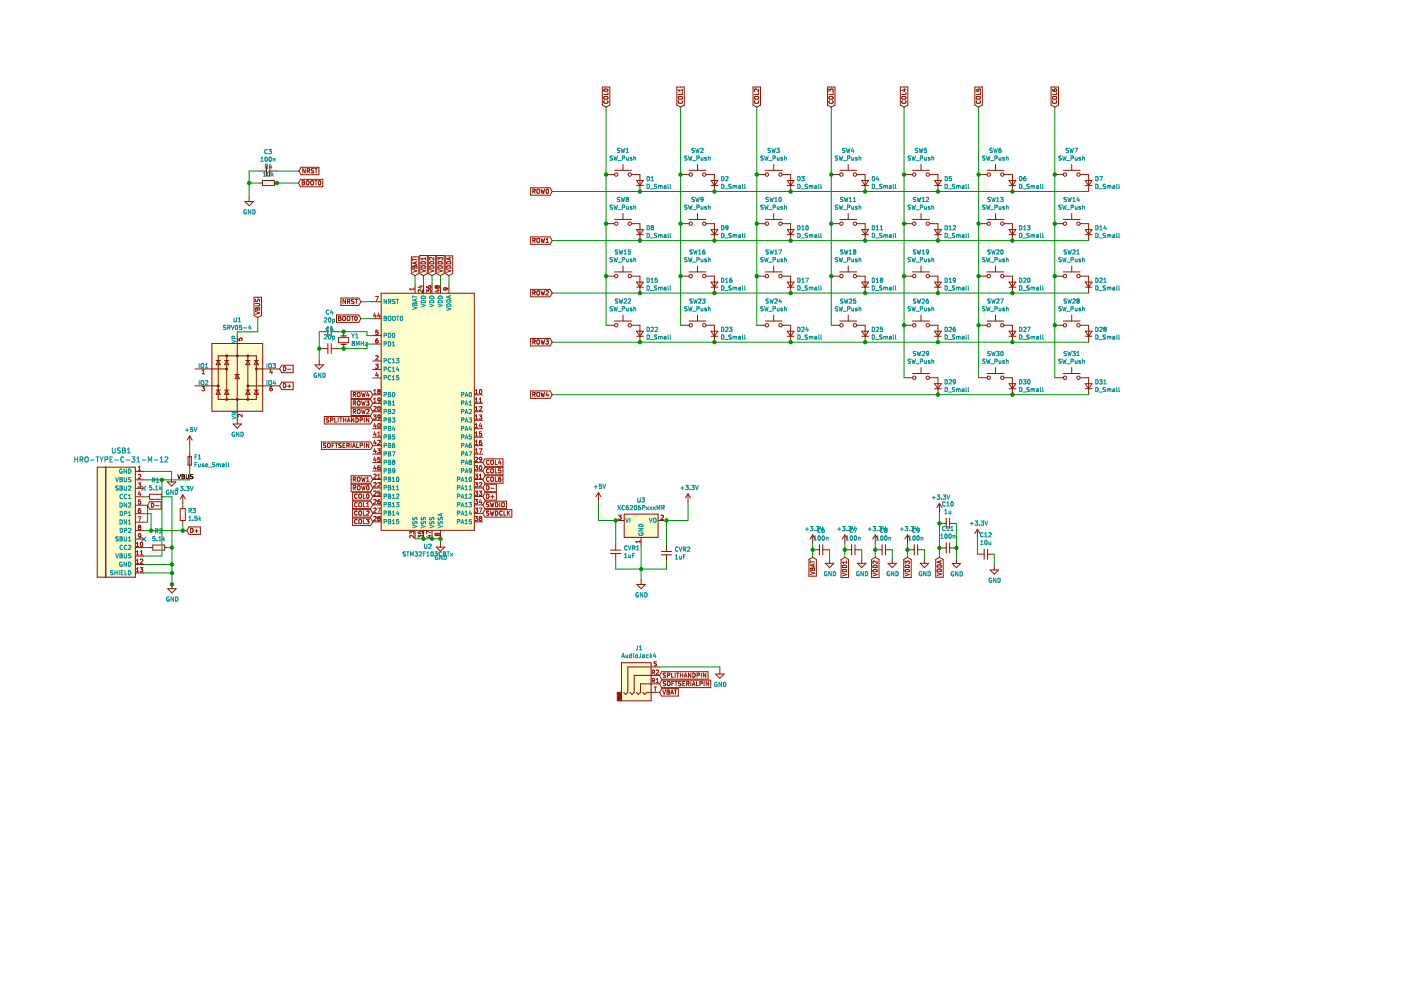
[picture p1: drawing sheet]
<svg xmlns="http://www.w3.org/2000/svg" width="297mm" height="210mm" viewBox="0 0 297 210" stroke-linecap="round" stroke-linejoin="round" font-family="sans-serif">
<path d="M.1 0h297v209.9h-297z" fill-rule="evenodd" fill="#fff" stroke="#fff" stroke-width=".21"/>
<g fill="#fffecd" stroke="#fffecd" stroke-width=".21">
<path d="M44.9 72.8h10.8v14.4h-10.8z" fill-rule="evenodd"/>
<path d="M132.3 109h7.2v4.9h-7.2z" fill-rule="evenodd"/>
<path d="M20.6 99h1.8v23.4h-1.8z" fill-rule="evenodd"/>
<path d="M22.4 99h6.3v23.4h-6.3z" fill-rule="evenodd"/>
<path d="M131.8 140.5h6.2v8.1h-6.2z" fill-rule="evenodd"/>
<path d="M80.8 62.2h19.8v50.2h-19.8z" fill-rule="evenodd"/>
</g>
<g fill="#981200" stroke="#981200" stroke-width=".21">
<path d="M130.9 146.8h.9v1.8h-.9z" fill-rule="evenodd"/>
<circle cx="46.3" cy="81.8" r=".2"/>
<circle cx="48.1" cy="84.7" r=".2"/>
<circle cx="48.1" cy="78.2" r=".2"/>
<circle cx="48.1" cy="75.4" r=".2"/>
<circle cx="50.3" cy="84.7" r=".2"/>
<circle cx="50.3" cy="75.4" r=".2"/>
<circle cx="52.6" cy="84.7" r=".2"/>
<circle cx="52.6" cy="81.8" r=".2"/>
<circle cx="52.6" cy="75.4" r=".2"/>
<circle cx="54.3" cy="78.2" r=".2"/>
</g>
<g fill="none" stroke="#981200" stroke-width=".21">
<path d="M127.7 18.5h1.6v3.8l-.8 .4-.8-.4zM128.1 18.9a.48 .48 0 0 1 .8 .3 .45 .45 0 0 1-.5 .2 .45 .45 0 0 1-.4-.4zM128.9 19.6v.5h-.9M143.5 18.5h1.6v3.8l-.8 .4-.8-.4zM144.7 19.6v.5h-.9M144.7 18.9v.5M144.7 19.1h-.9l.2 .3M159.7 18.5h1.5v3.8l-.8 .4-.7-.4zM160 18.9v.4M160 19.3v.1M160 18.9h.1M160.8 18.9v.5l-.5-.5h-.3"/>
<path d="M160.8 19.6v.5h-.9M175.5 18.5h1.5v3.8l-.8 .4-.7-.4zM175.7 19.4v-.5l.4 .3 .1-.3h.4v.5M176.6 19.6v.5h-.9M190.9 18.5h1.6v3.8l-.8 .4-.8-.4zM191.5 18.9h.6M191.8 18.8v.6l-.7-.2M192.1 19.6v.5h-.9M206.7 18.5h1.6v3.8l-.8 .4-.8-.4zM207 18.9v.4l.4 .1v-.5h.4v.5M207.9 19.6v.5h-.9M222.8 18.5h1.6v3.8l-.8 .4-.8-.4z"/>
<path d="M223.1 18.9l.1 .3 .3 .2 .4-.1 .1-.4h-.5v.3l.2 .2M224 19.6v.5h-.9M55 36.3h1.5M55.1 38.8h.6M55.7 38.3h2.5v1h-2.5zM57.2 36.3h1.4M58.2 38.8h.5M63.7 38h4.7v1.6h-4.7l-.4-.8zM63.8 35.5h3.8v1.5h-3.8l-.4-.7zM64.1 38.3l.5 .2-.2 .2 .2 .2-.1 .3h-.4zM64.1 38.7h.3M64.7 35.8v.9l-.5-.9v.9"/>
<path d="M65 38.4l.2-.1 .3 .1-.1 .8-.4-.1zM65.1 36.2h.5v-.4h-.5v.9M65.4 36.2l.2 .5M65.9 38.4l.2-.1 .3 .1v.8l-.5-.1zM66 35.8a.36 .36 0 0 0 .5 .5l-.1 .3h-.4M66.1 35.8h.4M66.1 35.8h-.1M66.7 38.3h.6M66.8 35.8h.5M67 38.3v.9M67 35.8v.9M67.6 38.4l.1-.1a.44 .44 0 0 1 .3 .5 .44 .44 0 0 1-.4 .4l-.1-.3z"/>
<path d="M112.5 39.8h4.1l.5 .8-.5 .8h-4.1zM128.1 21.4a.4 .4 0 0 0 .3 .5 .4 .4 0 0 0 .4-.5M128.1 20.5h.7l.1 .4-.8 .1-.1-.2zM128.5 37h1.8M130.3 36.1h3.6M132.1 34.9v1.2M133.9 37h1.8v3.6M135 39.3h1.4M135 38.3h1.4l-.7 1zM143.9 21.4a.4 .4 0 0 0 .3 .5 .4 .4 0 0 0 .4-.5M143.9 20.5h.7l.1 .4-.8 .1-.1-.2zM144.3 37h1.8"/>
<path d="M146.1 36.1h3.6M147.9 34.9v1.2M149.7 37h1.8v3.6M150.8 39.3h1.4M150.8 38.3h1.4l-.7 1zM160 21.4a.4 .4 0 0 0 .4 .5 .4 .4 0 0 0 .4-.5M160.1 20.5h.6l.1 .4-.7 .1-.2-.2zM160.4 37h1.8M162.2 36.1h3.6M164 34.9v1.2M165.8 37h1.8v3.6M166.9 39.3h1.4"/>
<path d="M166.9 38.3h1.4l-.7 1zM175.8 21.4a.4 .4 0 0 0 .4 .5 .4 .4 0 0 0 .4-.5M175.9 20.5h.6l.1 .4-.7 .1-.2-.2zM176.2 37h1.8M178 36.1h3.6M179.8 34.9v1.2M181.6 37h1.8v3.6M182.7 39.3h1.4M182.7 38.3h1.4l-.7 1zM191.3 21.4a.4 .4 0 0 0 .3 .5 .4 .4 0 0 0 .4-.5M191.3 20.5h.7v.4l-.7 .1-.1-.2zM191.7 37h1.8"/>
<path d="M193.5 36.1h3.6M195.3 34.9v1.2M197.1 37h1.8v3.6M198.1 39.3h1.5M198.1 38.3h1.5l-.7 1zM207.1 21.4a.4 .4 0 0 0 .3 .5 .4 .4 0 0 0 .4-.5M207.1 20.5h.6l.1 .4-.7 .1-.1-.2zM207.5 37h1.8M209.3 36.1h3.6M211.1 34.9v1.2M212.9 37h1.8v3.6M213.9 39.3h1.5"/>
<path d="M213.9 38.3h1.5l-.7 1zM223.2 21.4a.4 .4 0 0 0 .4 .5 .4 .4 0 0 0 .3-.5M223.3 20.5h.6l.1 .4-.7 .1-.2-.2zM223.6 37h1.8M225.4 36.1h3.6M227.2 34.9v1.2M229 37h1.8v3.6M230.1 39.3h1.4M230.1 38.3h1.4l-.7 1zM51.9 42.7h1.8l-.9 .9zM52.8 41.8v.9M87.2 54.5h1.6v3.5l-.8 .4-.8-.4z"/>
<path d="M87.5 57.1l.9 .3-.9 .3M87.5 54.8v.5M87.5 55.1h.9M87.6 56.5l.2-.1 .1 .1 .3-.2 .2 .5h-.9zM87.9 56.5v.3M88.1 55.6v.4M88.4 55.5l-.9 .3 .9 .3M89 54.2h1.6v3.8l-.8 .4-.8-.4zM89.3 57.1l.9 .3-.9 .3M89.4 56.4a.47 .47 0 0 1 .6 0 .47 .47 0 0 1 .2 .4h-.9zM89.4 55.5a.47 .47 0 0 1 .6 0 .47 .47 0 0 1 .2 .4h-.9zM90.2 54.6v.5"/>
<path d="M90.2 54.8h-.9l.2 .3M90.8 54.2h1.6v3.8l-.8 .4-.8-.4zM91.1 57.1l.9 .3-.9 .3M91.1 54.7v.4M91.1 55.1h.1M91.2 54.6l-.1 .1M91.2 56.4a.47 .47 0 0 1 .6 0 .47 .47 0 0 1 .2 .4h-.9zM91.2 55.5a.47 .47 0 0 1 .6 0 .47 .47 0 0 1 .2 .4h-.9zM92 54.6v.5l-.5-.5h-.3M92.6 54.2h1.6v3.8l-.8 .4-.8-.4zM92.9 55.1v-.5l.3 .3 .1-.3 .4 .1v.4M92.9 57.1l.9 .3-.9 .3"/>
<path d="M93 55.5a.47 .47 0 0 1 .5 0 .47 .47 0 0 1 .3 .4h-.9zM93 56.4a.47 .47 0 0 1 .5 0 .47 .47 0 0 1 .3 .4h-.9zM94.4 54.2h1.6v3.8l-.8 .4-.8-.4zM94.7 57.1l.9 .3-.9 .3M94.8 56.4a.47 .47 0 0 1 .5 0 .47 .47 0 0 1 .3 .4h-.9zM94.8 55.5a.47 .47 0 0 1 .5 0 .47 .47 0 0 1 .3 .4h-.9zM95.3 54.7v.4M95.6 54.6l-.9 .3 .9 .3M112.5 50.2h4.1l.5 .8-.5 .8h-4.1zM113 40.6l.4-.1v-.3l-.4-.1v.9M113 51l.4-.1v-.3l-.4-.1v.9M113.2 40.6l.3 .4"/>
<path d="M113.2 51l.3 .4M113.9 40.2l.1-.1 .4 .1-.1 .8-.4-.1zM113.9 50.6l.1-.1 .4 .1-.1 .8-.4-.1zM114.7 40.1l.2 .9 .2-.6 .2 .6 .2-.9M114.7 50.5l.2 .9 .2-.6 .2 .6 .2-.9M115.8 50.8l.2-.3v.9M115.8 51.4h.5M115.9 40.2l.1-.1a.44 .44 0 0 1 .3 .5 .44 .44 0 0 1-.4 .4l-.1-.3zM116.2 40.2h.1M128.5 47.4h1.8M128.5 58.6h1.8M130.3 46.5h3.6"/>
<path d="M130.3 57.7h3.6M132.1 45.3v1.2M132.1 56.4v1.3M133.9 47.4h1.8v3.6M133.9 58.6h1.8v3.5M135 49.8h1.4M135 48.7h1.4l-.7 1.1zM135 59.8h1.4l-.7 1.1zM144.3 47.4h1.8M144.3 58.6h1.8M146.1 46.5h3.6M146.1 57.7h3.6"/>
<path d="M147.9 45.3v1.2M147.9 56.4v1.3M149.7 47.4h1.8v3.6M149.7 58.6h1.8v3.5M150.8 49.8h1.4M150.8 48.7h1.4l-.7 1.1zM150.8 59.8h1.4l-.7 1.1zM160.4 47.4h1.8M160.4 58.6h1.8M162.2 46.5h3.6M162.2 57.7h3.6M164 45.3v1.2"/>
<path d="M164 56.4v1.3M165.8 47.4h1.8v3.6M165.8 58.6h1.8v3.5M166.9 49.8h1.4M166.9 48.7h1.4l-.7 1.1zM166.9 59.8h1.4l-.7 1.1zM176.2 47.4h1.8M176.2 58.6h1.8M178 46.5h3.6M178 57.7h3.6M179.8 45.3v1.2M179.8 56.4v1.3"/>
<path d="M181.6 47.4h1.8v3.6M181.6 58.6h1.8v3.5M182.7 49.8h1.4M182.7 48.7h1.4l-.7 1.1zM182.7 59.8h1.4l-.7 1.1zM191.7 47.4h1.8M191.7 58.6h1.8M193.5 46.5h3.6M193.5 57.7h3.6M195.3 45.3v1.2M195.3 56.4v1.3M197.1 47.4h1.8v3.6"/>
<path d="M197.1 58.6h1.8v3.5M198.1 49.8h1.5M198.1 48.7h1.5l-.7 1.1zM198.1 59.8h1.5l-.7 1.1zM207.5 47.4h1.8M207.5 58.6h1.8M209.3 46.5h3.6M209.3 57.7h3.6M211.1 45.3v1.2M211.1 56.4v1.3M212.9 47.4h1.8v3.6M212.9 58.6h1.8v3.5"/>
<path d="M213.9 49.8h1.5M213.9 48.7h1.5l-.7 1.1zM213.9 59.8h1.5l-.7 1.1zM223.6 47.4h1.8M223.6 58.6h1.8M225.4 46.5h3.6M225.4 57.7h3.6M227.2 45.3v1.2M227.2 56.4v1.3M229 47.4h1.8v3.6M229 58.6h1.8v3.5M230.1 49.8h1.4"/>
<path d="M230.1 48.7h1.4l-.7 1.1zM230.1 59.8h1.4l-.7 1.1zM41.3 78.2h6.8M42.9 79.2h.5M42.9 78.6l.2-.2v.8M44.9 72.8h10.8v14.4h-10.8zM45.8 76.4h.9M46.3 75.4h8v9.3h-8zM46.3 76.4l.4 .9h-.9zM47.6 76.4h.9M48.1 75.4v9.3M48.1 76.4l.4 .9h-.9z"/>
<path d="M50.3 71v18.9M50.3 79.4l.5 .9h-.9zM50.4 71.7v.4l.5 .1-.1-.3 .4-.2 .1 .2-.1 .3M50.8 79.4h-.9v.2M52.1 76.4h.9M52.6 75.4v9.3M52.6 76.4l.4 .9h-.9zM53.9 63h1.5v3.9l-.7 .4-.8-.4zM53.9 76.4h.9M54.1 66l.9 .3-.9 .3M54.1 64.3h.8l.1 .2-.1 .4h-.8M54.2 63.4v.5a.36 .36 0 0 0 .5-.4h.3v.5"/>
<path d="M54.2 65.3l.4 .1 .3-.2 .1 .6h-.9zM54.3 78.2h5M54.3 76.4l.5 .9h-.9zM54.6 65.4v.4M57.4 78.3l-.2 .6h.6M57.7 78.7v.5M59.7 77.4h2.5v1.6h-2.5l-.4-.8zM60.1 77.7a.45 .45 0 0 1 .5 .5 .45 .45 0 0 1-.5 .4zM61 78.3h.7M66.8 77.4h1.8l-.9 .9zM67.7 76.5v.9M68.1 70.3h1.4"/>
<path d="M68.1 73.9h1.4M70.2 70.3h1.5M70.2 73.9h1.5M71.3 66.8h4.8l.4 .8-.4 .8h-4.8zM71.8 71.6h2.1v1.1h-2.1zM71.8 67.1l.4 .1-.1 .3 .2 .2-.1 .2-.4 .1zM71.8 67.5h.3M72.3 63.2h3.8l.4 .8-.4 .8h-3.8zM72.7 67.2l.2-.1 .3 .1-.1 .7-.4-.1zM72.9 70.3v.9M72.9 73v.9M73.2 63.5v.9l-.5-.9v.9"/>
<path d="M73.6 67.2l.2-.1 .3 .1v.7l-.5-.1zM73.7 63.9h.4v-.3l-.4-.1v.9M73.9 63.9l.3 .5M74.5 67.1h.5M74.7 67.1v.9M75 63.5l-.4 .1a.36 .36 0 0 0 .4 .4v.3h-.5M75.3 67.2l.1-.1a.44 .44 0 0 1 .3 .4 .44 .44 0 0 1-.4 .4l-.1-.3zM75.3 63.5h.5M75.5 63.5v.9M79 67.6h1.8M79 64h1.8M79 76.5h1.8"/>
<path d="M79 78.3h1.8M79 71.2h1.8M79 72.9h1.8M79.4 66.4l-.2 .6h.6M79.6 62.8h.6l-.4 .9M79.6 77.2h.6l-.3 .3 .2 .1 .1 .3-.2 .2-.4-.1M79.7 75.5l.3-.1 .2 .3-.6 .6h.6M79.7 66.7v.6M79.9 79l-.2 .6h.5M80.1 71.8h-.2a.56 .56 0 0 0-.1 .9h.3l.1-.4-.2-.1-.3 .1M80.1 79.3v.6M80.1 70h-.4v.5l.3-.1 .2 .4-.2 .1-.3-.1"/>
<path d="M80.3 66.4l-.2 .6h.5M80.5 66.7v.6M80.8 62.2h19.8v50.2h-19.8zM87.8 61.3h-.9l.2 .2M87.8 61v.5M88 60.4v1.8M89 60.7h.6M89.3 60.5v.6l-.7-.2M89.6 61.4v.6l-.7-.6-.2 .2 .1 .4M89.8 60.4v1.8M90.5 62v-.6l.3 .3 .1-.2h.4v.5M90.5 60.7l.1 .3 .3 .1h.4v-.4h-.4l-.1 .2 .2 .2"/>
<path d="M91.6 60.4v1.8M92.6 61.5h.6M92.7 60.8l-.2-.2-.2 .2v.3l.4-.2M92.7 60.8l.1-.2 .4 .2-.2 .3-.3-.2M92.7 60.8v.1M92.8 61.4v.6l-.6-.3M93.4 60.4v1.8M94.4 61l.2 .4-.5 .1v-.3l.1-.2 .7 .1 .1 .3M95.2 60.4v1.8M112.5 61.4h4.1l.5 .7-.5 .8h-4.1zM112.5 71.8h4.1l.5 .8-.5 .7h-4.1zM113 62.1h.4v-.4l-.4-.1v.9"/>
<path d="M113 72.5h.4v-.4h-.4v.8M113.2 62.1l.3 .4M113.2 72.5l.3 .4M113.9 72.2l.1-.1 .4 .1-.1 .7-.4-.1zM113.9 61.8l.1-.2 .4 .2-.1 .7-.4-.1zM114.7 61.6l.2 .9 .2-.6 .2 .6 .2-.9M114.7 72.1l.2 .8 .2-.6 .2 .6 .2-.8M115.7 72.1h.6l-.3 .3 .3 .1v.4h-.6M115.8 61.7l.3-.1 .2 .3-.6 .6h.6M128.5 69h1.8M130.3 68.1h3.6M132.1 66.8v1.3"/>
<path d="M133.9 69h1.8v3.6M135 60.9h1.4M135 71.3h1.4M135 70.2h1.4l-.7 1.1zM144.3 69h1.8M146.1 68.1h3.6M147.9 66.8v1.3M149.7 69h1.8v3.6M150.8 60.9h1.4M150.8 71.3h1.4M150.8 70.2h1.4l-.7 1.1zM160.4 69h1.8"/>
<path d="M162.2 68.1h3.6M164 66.8v1.3M165.8 69h1.8v3.6M166.9 60.9h1.4M166.9 71.3h1.4M166.9 70.2h1.4l-.7 1.1zM176.2 69h1.8M178 68.1h3.6M179.8 66.8v1.3M181.6 69h1.8v3.6M182.7 60.9h1.4M182.7 71.3h1.4"/>
<path d="M182.7 70.2h1.4l-.7 1.1zM191.7 69h1.8M193.5 68.1h3.6M193.5 79.2h3.6M195.3 66.8v1.3M195.3 77.9v1.3M197.1 69h1.8v3.6M198.1 60.9h1.5M198.1 71.3h1.5M198.1 70.2h1.5l-.7 1.1zM207.5 69h1.8M209.3 68.1h3.6"/>
<path d="M209.3 79.2h3.6M211.1 66.8v1.3M211.1 77.9v1.3M212.9 69h1.8v3.6M213.9 60.9h1.5M213.9 71.3h1.5M213.9 70.2h1.5l-.7 1.1zM223.6 69h1.8M225.4 68.1h3.6M225.4 79.2h3.6M227.2 66.8v1.3M227.2 77.9v1.3"/>
<path d="M229 69h1.8v3.6M230.1 60.9h1.4M230.1 71.3h1.4M230.1 70.2h1.4l-.7 1.1zM20.6 99h8.1v23.4h-8.1zM22.4 99v23.4M28.7 99.9h1.8M29.3 99.7h.5M29.3 99.1l.3-.3v.9M39.9 96.8h.7v1.8h-.7zM40.2 92.4l-.5 .9M40.2 92.4v1.8"/>
<path d="M40.2 95.9v3.6M40.2 92.4l.6 .9M41.3 81.8h5M42.8 81.9h.6l-.3 .4 .2 .1 .1 .3-.2 .1-.4-.1M45.8 82.7h.9M46.3 82.7l.4 .9h-.9zM47.6 82.7h.9M48.1 82.7l.4 .9h-.9zM49.4 89.9h1.8l-.9 .9zM51.3 87.8v.6l-.6-.6-.3 .2 .1 .3M52.1 82.7h.9M52.6 81.8h6.7"/>
<path d="M52.6 82.7l.4 .9h-.9zM53.9 82.7h.9M54.3 82.7l.5 .9h-.9zM57.7 81.9h-.2a.56 .56 0 0 0-.1 .9h.3v-.3l-.1-.2-.4 .2M59.7 81h2.5v1.6h-2.5l-.4-.8zM60.1 81.3a.45 .45 0 0 1 .5 .5 .45 .45 0 0 1-.5 .4zM61 81.9h.7M61.3 81.5v.7M68.2 93.7h10.4l.4 .8-.4 .8h-10.4zM68.8 88.3h9.8l.4 .8-.4 .8h-9.8zM69.1 94l-.5 .1a.38 .38 0 0 0 .4 .4v.3h-.4M69.5 94.1l.1-.1 .4 .1-.1 .7h-.4z"/>
<path d="M69.7 88.7h-.5a.36 .36 0 0 0 .4 .5v.3h-.4M70.1 89.1l.4-.1v-.3l-.4-.1v.9M70.4 94.4h.3M70.8 94h-.4v.9M71 88.6v.9h.4M71.1 94h.5M71.3 94v.9M71.7 88.6v.9M72 88.6h.5M72.3 88.6v.9M72.3 94l-.4 .1a.38 .38 0 0 0 .4 .4v.3h-.5M72.7 94.4h.3"/>
<path d="M72.8 88.6v.9M72.8 89h.5M73.2 94h-.5v.9h.5M73.3 88.6v.9M73.5 94.5l.5-.1v-.3l-.5-.1v.9M73.6 89.5l.3-.9 .3 .9M73.7 89.2h.4M73.8 94.5l.3 .4M74.4 94v.9M74.5 84.7h4.1l.4 .8-.4 .8h-4.1zM74.5 82.9h4.1l.4 .8-.4 .8h-4.1zM74.5 86.5h4.1l.4 .8-.4 .8h-4.1z"/>
<path d="M74.7 94.9l.3-.9 .3 .9M74.8 94.6h.4M74.9 83.7l.4-.1 .1-.3-.5-.1v.9M74.9 85.5l.4-.1 .1-.3-.5-.1v.9M74.9 87.3l.4-.1 .1-.3-.5-.1v.9M75 88.6v.9l-.5-.9v.9M75.1 83.7l.3 .4M75.1 85.5l.3 .4M75.1 87.3l.3 .4M75.5 88.6a.45 .45 0 0 1 .5 .4 .45 .45 0 0 1-.5 .5zM75.6 94v.9h.5M75.8 83.3l.2-.1 .3 .1-.1 .8-.4-.1z"/>
<path d="M75.8 85.1l.2-.1 .3 .1-.1 .8-.4-.1zM75.8 86.9l.2-.1 .3 .1-.1 .8-.4-.1zM76.7 83.2l.2 .9 .1-.6 .2 .6 .2-.9M76.7 85l.2 .9 .1-.6 .2 .6 .2-.9M76.7 86.8l.2 .9 .1-.6 .2 .6 .2-.9M76.8 94.4l-.4 .1M76.8 88.7l-.4-.1v.9M76.8 88.7h.1M76.8 94.4v-.4h-.4v.9M76.8 88.7v.3l-.4 .1M76.8 94.4h.1M77.3 88.6v.9"/>
<path d="M77.3 94v.9M77.7 85h.5l-.3 .4h.3v.4h-.5M77.7 86.9l.4-.1 .1 .3-.5 .6h.5M77.9 83.2l-.2 .6h.6M78.1 83.5v.6M78.2 88.6v.9l-.5-.9v.9M78.2 94v.9l-.5-.9v.9M79 83.7h1.8M79 85.5h1.8M79 87.3h1.8M79 89.1h1.8M79 90.9h1.8"/>
<path d="M79 92.7h1.8M79 94.5h1.8M79 96.3h1.8M79 98.1h1.8M79 99.9h1.8M79 80.1h1.8M79.2 88h.5l-.3 .3 .3 .1v.4h-.5M79.2 82.8l.3-.2v.9M79.2 83.5h.5M79.2 85.3h.5M79.2 86.3l.4-.1 .1 .2-.5 .7h.5M79.2 84.6l.3-.2v.9"/>
<path d="M79.4 89.7l-.2 .7h.6M79.4 96.9l-.2 .6h.6M79.4 91.5l-.2 .7h.6M79.4 93.3l-.2 .7h.6M79.4 95.1l-.2 .6h.6M79.4 98.7l-.2 .6h.6M79.7 90.1v.6M79.7 91.9v.6M79.7 93.7v.6M79.7 95.5v.6M79.7 97.3v.5M79.7 99v.6"/>
<path d="M80.1 95.2h.5l-.3 .3 .3 .1v.3l-.2 .2-.3-.1M80.1 82.8l.2-.2 .3 .2M80.1 92.5h.5M80.1 93.4h.3l.2 .2-.5 .7h.5M80.1 82.8l.2 .2M80.1 82.8h.1M80.1 91.8l.2-.2v.9M80.2 86.3l.1-.1a.44 .44 0 0 1 .3 .4 .44 .44 0 0 1-.4 .4l-.1-.3zM80.2 89.9l.1-.1a.44 .44 0 0 1 .3 .4 .44 .44 0 0 1-.4 .4l-.1-.3zM80.2 89.8v.1M80.3 83l-.2 .1 .2 .4 .3-.2-.2-.3M80.3 83h.1"/>
<path d="M80.5 98.7l-.3 .1-.1 .3v.5h.4v-.5h-.2l-.2 .2M80.6 96.9h-.5v.5l.3-.1 .2 .4-.2 .1h-.3M80.6 84.8l-.4 .1-.1-.4 .3-.1 .2 .2v.5l-.4 .2M80.6 88.4l-.4 .1-.1-.4 .3-.1 .2 .2v.5l-.4 .2M80.6 82.8h.1M80.6 82.8l-.2 .2M100.6 83.7h1.8M100.6 85.5h1.8M100.6 87.3h1.8M100.6 89.1h1.8M100.6 90.9h1.8M100.6 92.7h1.8"/>
<path d="M100.6 94.5h1.8M100.6 96.3h1.8M100.6 98.1h1.8M100.6 99.9h1.8M100.7 98.7h.6l-.3 .4 .3 .1v.4h-.6M100.8 83.5h.5M100.8 82.8l.2-.2v.9M100.8 84.6l.2-.2v.9M100.8 86.4l.2-.2v.9M100.8 88.2l.2-.2v.9M100.8 90l.2-.2v.9M100.8 91.8l.2-.2v.9"/>
<path d="M100.8 93.6l.2-.2v.9M100.8 95.4l.2-.2v.9M100.8 85.3h.5M100.8 97l.3-.1 .2 .3-.6 .6h.6M100.8 87.1h.5M100.8 88.9h.5M100.8 90.7h.5M100.8 92.5h.5M100.8 94.3h.5M100.8 96.1h.5M101.6 88h.5l-.3 .3 .3 .1v.3l-.1 .2-.4-.1M101.6 95.2h.6l-.4 .9"/>
<path d="M101.6 86.3l.4-.1 .1 .2-.5 .7h.5M101.6 85.3h.5M101.6 84.6l.3-.2v.9M101.7 82.7l.1-.1a.44 .44 0 0 1 .4 .5 .44 .44 0 0 1-.4 .3l-.2-.3zM101.7 98.8l.1-.1a.44 .44 0 0 1 .4 .5 .44 .44 0 0 1-.4 .4l-.2-.3zM101.8 89.7l-.2 .7h.6M102.1 93.4h-.3l-.2 .4 .1 .4h.4v-.4l-.3-.1-.2 .2M102.1 90.1v.6M102.1 91.6h-.4l-.1 .4 .4-.1 .1 .4-.1 .2-.4-.1M102.1 97.3l-.4 .2v-.5l.3-.1 .1 .2v.5l-.4 .2M102.8 99.1h3.8v1.6h-3.8l-.4-.8zM102.8 97.3h3.8v1.6h-3.8l-.4-.8z"/>
<path d="M103.7 99.4v.1M103.7 99.4a.4 .4 0 0 0-.6 .4 .4 .4 0 0 0 .6 .4M103.7 97.7a.4 .4 0 0 0-.6 .3 .4 .4 0 0 0 .6 .4M104.1 97.7l.1-.1 .4 .1-.1 .7-.4-.1zM104.1 99.5l.1-.1 .4 .1-.1 .7-.4-.1zM105 97.6v.9h.5M105 99.4v.9h.5M105.9 97.5l-.2 .7h.6M106.1 97.9v.6M106.2 99.4h-.5v.4h.4l.1 .4h-.5M112.5 82.9h4.1l.5 .8-.5 .8h-4.1zM113 83.6h.4v-.3l-.4-.1v.9"/>
<path d="M113.2 83.6l.3 .5M113.9 83.3l.1-.1 .4 .1-.1 .7h-.4zM114.7 83.2l.2 .9 .2-.7 .2 .7 .2-.9M116 83.1l-.2 .7h.5M116.2 83.5v.6M191.7 80.1h1.8M197.1 80.1h1.8v3.6M198.1 82.4h1.5M198.1 81.3h1.5l-.7 1.1zM207.5 80.1h1.8M212.9 80.1h1.8v3.6M213.9 82.4h1.5"/>
<path d="M213.9 81.3h1.5l-.7 1.1zM223.6 80.1h1.8M229 80.1h1.8v3.6M230.1 82.4h1.4M230.1 81.3h1.4l-.7 1.1zM28.7 101.7h1.8M28.7 103.5h1.8M28.7 105.3h1.8M28.7 107.1h1.8M28.7 108.9h1.8M28.7 110.7h1.8M28.7 112.5h1.8"/>
<path d="M28.7 114.3h1.8M28.7 116.1h1.8M28.7 117.9h1.8M28.7 119.7h1.8M28.9 115.9h.5M28.9 115.2l.3-.2v.9M28.9 117l.3-.2v.9M28.9 118.8l.3-.2v.9M28.9 117.7h.5M28.9 119.5h.5M29.3 109.6h.6l-.4 .9M29.3 102.4h.5l-.3 .3 .3 .1v.3l-.1 .2-.4-.1"/>
<path d="M29.3 100.7l.4-.1 .1 .3-.5 .6h.5M29.3 111.6h.1M29.3 111.6l.2 .2M29.3 111.6l.2-.2 .3 .2M29.5 111.8l-.2 .1 .2 .4 .3-.2-.1-.3M29.5 111.8h.2M29.5 104.2l-.2 .6h.6M29.8 107.8h-.2a.56 .56 0 0 0-.1 .9h.3v-.4l-.1-.2-.4 .2M29.8 104.5v.6M29.8 117.7h.5M29.8 117l.2-.2v.9M29.8 106h-.4l-.1 .4 .4-.1 .1 .4-.1 .2-.4-.1"/>
<path d="M29.8 111.6h.1M29.8 113.6l-.4 .1v-.4l.3-.1 .1 .2-.1 .6-.3 .1M29.8 115.1l.2-.1a.44 .44 0 0 1 .3 .4 .44 .44 0 0 1-.4 .4l-.1-.3zM29.8 111.6l-.1 .2M30.2 118.6h-.4M30.2 118.6h.1M30.2 118.6v.4l-.5 .5h.6M31.2 105.3h.5M31.7 104.8h2.5v1.1h-2.5zM31.7 106.4h2.5v1.6h-2.5l-.4-.8zM31.9 116.1h.5M32.1 106.7a.45 .45 0 0 1 .5 .4 .45 .45 0 0 1-.5 .5z"/>
<path d="M32.4 115.6h2.5v1h-2.5zM33 107.2h.7M34.2 105.3h.6M34.9 116.1h.5M35.5 102.2h1.8l-.9 .9zM36.4 101.3v.9M38.2 107.8h1.1v2.6h-1.1zM38.7 104.9l-.5 .9M38.7 104.9v1.8M38.7 107.3v.5M38.7 110.4v.5M38.7 104.9l.6 .9"/>
<path d="M40.1 111.7h2.4v1.6h-2.4l-.5-.8zM40.4 112a.45 .45 0 0 1 .5 .5 .45 .45 0 0 1-.5 .4zM41.3 112.6h.7M41.7 112.2v.7M74.5 100.9h4.1l.4 .8-.4 .8h-4.1zM74.5 102.7h4.1l.4 .8-.4 .8h-4.1zM74.8 106.3h3.8l.4 .8-.4 .7h-3.8zM74.8 104.5h3.8l.4 .8-.4 .7h-3.8zM74.8 108.1h3.8l.4 .7-.4 .8h-3.8zM74.8 109.9h3.8l.4 .7-.4 .8h-3.8zM74.9 101.6h.4l.1-.3-.5-.1v.9M74.9 103.4h.4l.1-.3-.5-.1v.9"/>
<path d="M75.1 103.4l.3 .5M75.1 101.6l.3 .5M75.7 108.4a.4 .4 0 0 0-.5 .4 .4 .4 0 0 0 .5 .4M75.7 110.2a.4 .4 0 0 0-.5 .4 .4 .4 0 0 0 .5 .3M75.7 106.6a.4 .4 0 0 0-.5 .4 .4 .4 0 0 0 .5 .4M75.7 104.8a.4 .4 0 0 0-.5 .4 .4 .4 0 0 0 .5 .4M75.8 101.3l.2-.1 .3 .1-.1 .7-.4-.1zM75.8 103.1l.2-.1 .3 .1-.1 .7-.4-.1zM76.1 108.5l.2-.2 .3 .2-.1 .7-.4-.1zM76.1 110.3l.2-.2 .3 .2-.1 .7-.4-.1zM76.1 106.7l.2-.1 .3 .1-.1 .7-.4-.1zM76.1 104.9l.2-.1 .3 .1-.1 .7-.4-.1z"/>
<path d="M76.7 103l.2 .9 .1-.7 .2 .7 .2-.9M76.7 101.2l.2 .9 .1-.7 .2 .7 .2-.9M77 108.3v.9h.5M77 104.8v.9h.5M77 106.6v.8h.5M77 110.1v.9h.5M77.7 110.1h.5l-.3 .4 .3 .1v.3h-.5M77.7 108.4l.4-.1 .1 .3-.5 .6h.5M77.7 107.4h.5M77.7 101.4l.3-.2v.9M77.7 102.1h.5M77.7 106.8l.3-.2v.8"/>
<path d="M77.8 103.1l.1-.1a.44 .44 0 0 1 .4 .4 .44 .44 0 0 1-.4 .4l-.2-.3zM77.8 104.8h.1a.44 .44 0 0 1 .4 .4 .44 .44 0 0 1-.4 .4l-.2-.3zM79 101.7h1.8M79 103.5h1.8M79 105.3h1.8M79 107.1h1.8M79 108.8h1.8M79 110.6h1.8M79.2 100.6l.4-.1 .1 .3-.5 .6h.5M79.2 102.4l.4-.1 .1 .3-.5 .6h.5M79.2 104.2l.4-.1 .1 .3-.5 .6h.5M79.2 106l.4-.1 .1 .3-.5 .6h.5"/>
<path d="M79.2 107.8l.4-.1 .1 .3-.5 .6h.5M79.2 109.6l.4-.1 .1 .3-.5 .6h.5M80.1 107.7h.5l-.3 .9M80.1 101.4h.5M80.1 102.4l.3-.1 .2 .3-.5 .6h.5M80.1 100.8l.2-.3v.9M80.3 109.9l-.2-.2 .2-.2 .3 .2-.2 .2M80.3 109.9l-.2 .2 .2 .3 .3-.2-.2-.3M80.3 109.9h.1M80.5 105.9l-.3 .1-.1 .3v.4l.4 .1v-.5h-.2l-.2 .1M80.6 104.1h-.5v.5l.3-.1 .2 .4-.2 .1-.3-.1M86.9 113.2v-.6l.3 .3 .1-.2 .3-.1 .2 .2-.1 .4"/>
<path d="M87.8 113.5v.6l-.7-.6-.2 .2 .1 .3M88 112.4v1.8M88.7 112.7v.4l.4 .1-.1-.4 .4-.2 .2 .2-.1 .4M88.7 114.1v-.6l.3 .3 .1-.3h.4v.6M89.8 112.4v1.8M90.8 113.6h.6M91.1 113.5v.5l-.7-.2M91.4 113l-.9-.4v.6M91.6 112.4v1.8M92.5 116h1.8l-.9 .9zM92.7 113.2l.1-.1 .4 .1-.2 .4-.3-.2M92.7 113.2l-.2-.1-.2 .1 .1 .4 .3-.2"/>
<path d="M92.7 113.2v.2M93.4 112.4v1.8M93.4 115.1v.9M100.6 101.7h1.8M100.6 103.5h1.8M100.6 105.3h1.8M100.6 107.1h1.8M100.6 108.8h1.8M100.6 110.6h1.8M100.7 100.5h.6l-.3 .4 .3 .1v.3h-.6M100.7 102.3h.6l-.3 .4 .3 .1v.3h-.6M100.7 104.1h.6l-.3 .4 .3 .1v.3h-.6"/>
<path d="M100.7 105.9h.6l-.3 .4 .3 .1v.3h-.6M100.7 107.7h.6l-.3 .4h.3v.4h-.6M100.7 109.5h.6l-.3 .4h.3v.4h-.6M101.6 104.1h.5l-.3 .4 .3 .1v.3l-.1 .1-.4-.1M101.6 107.7h.6l-.4 .9M101.6 102.4l.4-.1 .1 .3-.5 .6h.5M101.6 100.8l.3-.3v.9M101.6 101.4h.5M101.8 109.9l-.2-.2 .2-.2 .3 .2-.1 .2M101.8 109.9l-.2 .2 .2 .3 .3-.2-.1-.3M101.8 109.9h.2M101.8 105.9l-.2 .6h.6"/>
<path d="M102.1 106.2v.6M102.8 106.3h4.6v1.5h-4.6l-.4-.7zM102.8 100.9h3.8v1.6h-3.8l-.4-.8zM102.8 102.7h2.4v1.6h-2.4l-.4-.8zM102.8 104.5h2.4v1.5h-2.4l-.4-.7zM102.8 108.1h5.7v1.5h-5.7l-.4-.8zM103.2 104.8a.45 .45 0 0 1 .5 .4 .45 .45 0 0 1-.5 .5zM103.2 103a.45 .45 0 0 1 .5 .4 .45 .45 0 0 1-.5 .5zM103.7 106.6h-.5a.38 .38 0 0 0 .4 .5v.3h-.5M103.7 108.4h-.5a.38 .38 0 0 0 .4 .5v.3h-.5M103.7 101.2a.4 .4 0 0 0-.6 .4 .4 .4 0 0 0 .6 .4M103.7 101.2v.1"/>
<path d="M103.9 108.3l.3 .9 .1-.6 .2 .6 .2-.9M103.9 106.6l.3 .8 .1-.6 .2 .6 .2-.8M104.1 103.5h.7M104.1 105.3h.7M104.1 101.3l.1-.1 .4 .1-.1 .7-.4-.1zM104.4 105v.7M105 101.2v.9h.5M105.1 108.3a.45 .45 0 0 1 .5 .5 .45 .45 0 0 1-.5 .4zM105.1 106.6a.45 .45 0 0 1 .5 .4 .45 .45 0 0 1-.5 .4zM105.8 101.3l-.1 .6 .2 .2 .2-.1v-.4l-.2-.1-.2 .2M105.9 101.2l-.1 .1M106 106.6v.8"/>
<path d="M106.1 101.2h-.2M106.4 106.7l.2-.1 .3 .1-.1 .7-.4-.1zM106.5 108.4a.4 .4 0 0 0-.6 .4 .4 .4 0 0 0 .6 .4M106.9 108.3v.9h.4M107.6 108.3v.9M107.7 108.7l.4 .5M108.1 108.3l-.5 .6M126.9 104.4l-.6 .9M126.9 104.4v1.8M126.9 104.4l.5 .9M130.5 110.4h1.8M130.5 115.2v1.4"/>
<path d="M130.5 117.4v1.4M131.1 109.2h.6l-.3 .4 .2 .1 .1 .3-.2 .1-.4-.1M132.3 109h7.2v4.9h-7.2zM135.7 114.6v.5M135.7 114.8h-.9l.3 .3M135.9 113.9v1.8M139.5 110.4h1.8M140.1 109.3l.4-.1 .2 .3-.6 .6h.6M141.3 115.5v1.4M141.3 117.6v1.5M145.9 104.7l-.6 .9M145.9 104.7v1.8"/>
<path d="M145.9 104.7l.5 .9M171.5 118.6l.8-.4 .8 .4v3.6h-1.6zM171.8 118.9v.5M171.8 119.1h.9M172.3 116.6h1.4M172.3 113.4l-.5 .9M172.3 113.4v1.8M172.3 113.4l.5 .9M172.4 119.6v.5M172.7 119.5l-.9 .4 .9 .3M174.5 116.6h1.4M175 119.4h1.8l-.9 .9z"/>
<path d="M175.9 118.5v.9M178.3 118.6l.8-.4 .8 .4v3.9h-1.6zM178.7 119.9a.47 .47 0 0 1 .6-.1 .47 .47 0 0 1 .2 .5h-.9zM179.1 116.6h1.5M179.1 113.4l-.5 .9M179.1 113.4v1.8M179.1 113.4l.6 .9M179.5 119v.5M179.5 119.2h-.9l.3 .3M181.3 116.6h1.4M181.8 119.4h1.8l-.9 .9zM182.7 118.5v.9"/>
<path d="M184.8 118.6l.8-.4 .8 .4v3.9h-1.6zM185.2 119.9a.47 .47 0 0 1 .5-.1 .47 .47 0 0 1 .3 .5h-.9zM185.6 116.6h1.4M185.6 113.4l-.6 .9M185.6 113.4v1.8M185.6 113.4l.5 .9M186 119v.5l-.7-.5-.2 .1 .1 .4M187.7 116.6h1.5M188.3 119.4h1.8l-.9 .9zM189.2 118.5v.9M191.6 118.6l.8-.4 .8 .4v3.9h-1.6zM191.9 119.5v-.5l.3 .3 .1-.3h.4v.5"/>
<path d="M192 119.9a.47 .47 0 0 1 .6-.1 .47 .47 0 0 1 .2 .5h-.9zM192.4 116.6h1.4M192.4 113.4l-.5 .9M192.4 113.4v1.8M192.4 113.4l.5 .9M194.6 116.6h1.4M195.1 119.4h1.8l-.9 .9zM196 118.5v.9M198.4 118.6l.8-.4 .8 .4v3.8h-1.6zM198.7 119.9a.48 .48 0 0 1 .6-.1 .48 .48 0 0 1 .3 .4h-.9zM199.2 111h1.4M199.2 116.2h1.4"/>
<path d="M199.2 106.7l-.6 .9M199.2 106.7v1.8M199.2 106.7l.5 .9M199.3 119v.4M199.6 118.9l-.9 .3 .9 .3M201.3 111h1.5M201.3 116.2h1.5M201.9 119.5h1.8l-.9 .9zM202.8 118.6v.9M207.2 117.5h1.5M207.2 112.2l-.5 .9M207.2 112.2v1.8"/>
<path d="M207.2 112.2l.6 .9M209.4 117.5h1.4M210.8 119.9v.9M28.7 121.5h1.8M28.9 120.6l.3-.2v.9M28.9 121.3h.5M29.7 120.4h.6l-.3 .3 .2 .1 .1 .3-.2 .2-.4-.1M35.6 124.8h1.7l-.8 .9zM36.5 123.9v.9M135 123.9h1.8l-.9 .9zM135.9 123v.9M171.8 121.2l.9 .3-.9 .3"/>
<path d="M171.8 120.5l.2-.1 .2 .2 .3-.2 .2 .5h-.9zM172.2 120.6v.3M178.6 121.5l.9 .3-.9 .3M178.7 120.8a.47 .47 0 0 1 .6-.1 .47 .47 0 0 1 .2 .5h-.9zM185.1 121.5l.9 .3-.9 .3M185.2 120.8a.47 .47 0 0 1 .5-.1 .47 .47 0 0 1 .3 .5h-.9zM191.9 121.5l.9 .3-.9 .3M192 120.8a.47 .47 0 0 1 .6-.1 .47 .47 0 0 1 .2 .5h-.9zM198.7 121.4l.9 .3-.9 .3M198.7 120.8a.48 .48 0 0 1 .6-.2 .48 .48 0 0 1 .3 .5h-.9zM209.9 120.8h1.8l-.9 .9zM131.8 140.5h6.2v8.1h-6.2z"/>
<path d="M136.3 146.8l.4 .4 .5-.4h2.6M138.3 142.5h.4v-.3l-.4-.1v.9M138.3 144.3h.4v-.3l-.4-.1v.9M138.5 144.3l.3 .5M138.5 142.5l.3 .5M138.7 145.7h.5M138.9 145.7v.9M139.1 144.8h.5M139.1 144.1l.3-.2v.9M139.1 142.2l.4-.1 .1 .2-.5 .7h.5M139.2 140.3l-.5 .1a.36 .36 0 0 0 .4 .4v.3h-.4M139.8 141.4h-6.7v5.4l-.4 .4-.5-.4"/>
<path d="M139.8 145h-4v1.8l-.4 .4-.5-.4M139.8 143.2h-5.3v3.6l-.5 .4-.4-.4M140.3 144.2h10.4v1.6h-10.4l-.5-.8zM140.3 142.4h9.8v1.6h-9.8l-.5-.8zM140.3 146h3.5v1.6h-3.5l-.5-.8zM140.5 146.3l.3 .9 .3-.9M141.1 142.8h-.4a.38 .38 0 0 0 .4 .5l-.1 .3h-.4M141.1 144.6h-.4a.38 .38 0 0 0 .4 .5l-.1 .3h-.4M141.4 146.3l.5 .1-.2 .3 .2 .2v.3h-.5zM141.4 146.7h.3M141.5 144.6l.2-.1 .3 .1-.1 .8-.4-.1zM141.5 143.2l.4-.1 .1-.3-.5-.1v.9"/>
<path d="M142.2 147.2l.3-.9 .3 .9M142.3 146.9h.4M142.4 142.7v.9h.4M142.4 144.9h.4M142.9 144.5h-.5v.9M143 146.3h.5M143.1 144.5h.5M143.1 142.7v.9M143.2 146.3v.9M143.3 144.5v.9M143.4 142.7h.6M143.7 142.7v.9"/>
<path d="M144.2 142.7v.9M144.2 143.1h.6M144.4 144.6h-.5a.38 .38 0 0 0 .4 .5v.3h-.4M144.8 144.9h.3M144.8 142.7v.9M145.1 143.6l.3-.9 .3 .9M145.1 143.3h.5M145.2 144.5h-.4v.9h.4M145.6 145l.4-.1v-.3l-.4-.1v.9M145.8 145l.3 .4M146.5 142.7v.9l-.5-.9v.9M146.5 144.5v.9"/>
<path d="M146.8 145.4l.3-.9 .3 .9M146.9 145.1h.4M146.9 142.7a.45 .45 0 0 1 .5 .5 .45 .45 0 0 1-.5 .4zM147.7 144.5v.9h.4M147.8 143.2l.4-.1 .1-.3-.5-.1v.9M148.4 145l.5-.1v-.3l-.5-.1v.9M148.7 142.7v.9M149.3 144.5v.9M149.6 142.7v.9l-.5-.9v.9M150.2 144.5v.9l-.5-.9v.9M151.7 142.9h1.8l-.9 .9zM152.6 142v.9"/>
<circle cx="130.7" cy="37" r=".36"/>
<circle cx="133.5" cy="37" r=".36"/>
<circle cx="146.4" cy="37" r=".36"/>
<circle cx="149.3" cy="37" r=".36"/>
<circle cx="162.6" cy="37" r=".36"/>
<circle cx="165.5" cy="37" r=".36"/>
<circle cx="178.4" cy="37" r=".36"/>
<circle cx="181.3" cy="37" r=".36"/>
<circle cx="193.8" cy="37" r=".36"/>
<circle cx="196.7" cy="37" r=".36"/>
<circle cx="209.6" cy="37" r=".36"/>
<circle cx="212.5" cy="37" r=".36"/>
<circle cx="225.8" cy="37" r=".36"/>
<circle cx="228.7" cy="37" r=".36"/>
<circle cx="130.7" cy="47.4" r=".36"/>
<circle cx="130.7" cy="58.6" r=".36"/>
<circle cx="133.5" cy="47.4" r=".36"/>
<circle cx="133.5" cy="58.6" r=".36"/>
<circle cx="146.4" cy="47.4" r=".36"/>
<circle cx="146.4" cy="58.6" r=".36"/>
<circle cx="149.3" cy="47.4" r=".36"/>
<circle cx="149.3" cy="58.6" r=".36"/>
<circle cx="162.6" cy="58.6" r=".36"/>
<circle cx="162.6" cy="47.4" r=".36"/>
<circle cx="165.5" cy="47.4" r=".36"/>
<circle cx="165.5" cy="58.6" r=".36"/>
<circle cx="178.4" cy="47.4" r=".36"/>
<circle cx="178.4" cy="58.6" r=".36"/>
<circle cx="181.3" cy="58.6" r=".36"/>
<circle cx="181.3" cy="47.4" r=".36"/>
<circle cx="193.8" cy="47.4" r=".36"/>
<circle cx="193.8" cy="58.6" r=".36"/>
<circle cx="196.7" cy="58.6" r=".36"/>
<circle cx="196.7" cy="47.4" r=".36"/>
<circle cx="209.6" cy="58.6" r=".36"/>
<circle cx="209.6" cy="47.4" r=".36"/>
<circle cx="212.5" cy="47.4" r=".36"/>
<circle cx="212.5" cy="58.6" r=".36"/>
<circle cx="225.8" cy="47.4" r=".36"/>
<circle cx="225.8" cy="58.6" r=".36"/>
<circle cx="228.7" cy="47.4" r=".36"/>
<circle cx="228.7" cy="58.6" r=".36"/>
<circle cx="130.7" cy="69" r=".36"/>
<circle cx="133.5" cy="69" r=".36"/>
<circle cx="146.4" cy="69" r=".36"/>
<circle cx="149.3" cy="69" r=".36"/>
<circle cx="162.6" cy="69" r=".36"/>
<circle cx="165.5" cy="69" r=".36"/>
<circle cx="178.4" cy="69" r=".36"/>
<circle cx="181.3" cy="69" r=".36"/>
<circle cx="193.8" cy="69" r=".36"/>
<circle cx="196.7" cy="69" r=".36"/>
<circle cx="209.6" cy="69" r=".36"/>
<circle cx="212.5" cy="69" r=".36"/>
<circle cx="225.8" cy="69" r=".36"/>
<circle cx="228.7" cy="69" r=".36"/>
<circle cx="193.8" cy="80.1" r=".36"/>
<circle cx="196.7" cy="80.1" r=".36"/>
<circle cx="209.6" cy="80.1" r=".36"/>
<circle cx="212.5" cy="80.1" r=".36"/>
<circle cx="225.8" cy="80.1" r=".36"/>
<circle cx="228.7" cy="80.1" r=".36"/>
</g>
<g fill="none" stroke="#009596" stroke-width=".21">
<path d="M55.3 34.2h.5M55.3 33.6l.3-.3v.9M55.9 37.4h.5M55.9 36.7l.2-.2v.9M56.3 33.4l.1-.1a.44 .44 0 0 1 .3 .5 .44 .44 0 0 1-.4 .4zM56.3 35.3l.4-.1v-.3l-.4-.1v.9M56.5 35.3l.3 .4M56.6 31.7l.1 .1M56.6 31.7a.4 .4 0 0 0-.5 .4 .4 .4 0 0 0 .6 .4M56.8 36.5h.1a.44 .44 0 0 1 .3 .4 .44 .44 0 0 1-.4 .4l-.1-.3zM56.8 36.5h.1M57 31.7h.5l-.3 .3 .3 .1v.3l-.1 .2-.4-.1"/>
<path d="M57.1 33.4l.1-.1a.44 .44 0 0 1 .4 .5 .44 .44 0 0 1-.5 .4l-.1-.3zM57.3 34.8l-.2 .6h.6M57.5 35.1v.6M57.6 36.5v.9M57.7 37l.3 .4M57.9 33.6v.6M57.9 33.7h.4v.5M58 36.8l-.4 .3M129.9 33.1l-.5 .1a.36 .36 0 0 0 .4 .4v.3h-.5M130.1 33.1l.3 .9 .1-.7 .2 .7 .2-.9M131 34.1h.7M131.4 31.5h-.5a.38 .38 0 0 0 .5 .5l-.1 .3h-.4"/>
<path d="M131.7 31.4l.2 .9 .2-.6 .2 .6 .2-.9M131.9 33.5h.5v-.3l-.5-.1v.9M132.8 32.3h.5M132.8 31.7l.2-.3v.9M132.8 33.4l.1 .5h.3M133.2 33.4v.6M134 33.4h-.3l-.1 .1 .4 .3M134 33.8l-.4 .1M134 33.8h.1M134.4 33.5l.3-.1 .1 .6M134.4 33.1v.9M137.2 39.1a.45 .45 0 0 1 .5 .4 .45 .45 0 0 1-.5 .5z"/>
<path d="M137.2 37.4a.45 .45 0 0 1 .5 .5 .45 .45 0 0 1-.5 .4zM138 38.3h.6M138 37.7l.3-.3v.9M139.3 39.1h-.5a.36 .36 0 0 0 .4 .5v.3h-.5M139.6 39.4v.6M139.6 39.5l.3-.1 .1 .1M140 39.5l.4-.1v.6M140 39.5v.5M140.8 39.4h.4v.6M141.2 39.6l-.4 .1v.2h.4M141.6 39.1v.7l.2 .2M142.1 39.1v.7l.1 .2"/>
<path d="M145.7 33.1l-.5 .1a.36 .36 0 0 0 .4 .4v.3h-.5M145.9 33.1l.3 .9 .1-.7 .2 .7 .2-.9M146.8 34.1h.7M147.2 31.5h-.5a.38 .38 0 0 0 .4 .5v.3h-.4M147.5 31.4l.2 .9 .2-.6 .1 .6 .3-.9M147.7 33.5h.5v-.3l-.5-.1v.9M148.6 31.5l.3-.1 .2 .3-.6 .6h.6M148.6 33.4l.1 .5h.3M149 33.4v.6M149.8 33.4h-.3l-.1 .1 .4 .3M149.8 33.8l-.4 .1M149.8 33.8h.1"/>
<path d="M150.2 33.5l.3-.1 .1 .6M150.2 33.1v.9M153 39.1a.45 .45 0 0 1 .5 .4 .45 .45 0 0 1-.5 .5zM153 37.4a.45 .45 0 0 1 .5 .5 .45 .45 0 0 1-.5 .4zM153.8 37.5l.4-.1 .2 .3-.6 .6h.6M155 39.1h-.4a.36 .36 0 0 0 .4 .5v.3h-.5M155.4 39.5l.3-.1 .1 .1M155.4 39.4v.6M155.8 39.5l.4-.1v.6M155.8 39.5v.5M156.6 39.4h.4v.6M157 39.6l-.4 .1v.2h.4"/>
<path d="M157.4 39.1v.7l.2 .2M157.9 39.1v.7l.1 .2M161.8 33.1l-.5 .1a.36 .36 0 0 0 .5 .4l-.1 .3h-.4M162.1 33.1l.2 .9 .2-.7 .2 .7 .2-.9M163 34.1h.7M163.3 31.5h-.4a.38 .38 0 0 0 .4 .5v.3h-.5M163.6 31.4l.3 .9 .1-.6 .2 .6 .2-.9M163.9 33.5h.5v-.3l-.5-.1v.9M164.7 31.4h.5l-.3 .4 .3 .1v.3h-.5M164.8 33.4v.5h.4M165.2 33.4v.6M165.9 33.4h-.2l-.1 .1 .4 .3"/>
<path d="M166 33.8l-.4 .1M166 33.8h.1M166.3 33.5l.4-.1v.6M166.3 33.1v.9M169.1 39.1a.45 .45 0 0 1 .6 .4 .45 .45 0 0 1-.6 .5zM169.2 37.4a.45 .45 0 0 1 .5 .5 .45 .45 0 0 1-.5 .4zM170 37.4h.5l-.3 .4 .3 .1v.3l-.2 .1-.3-.1M171.2 39.1h-.5a.36 .36 0 0 0 .4 .5v.3h-.4M171.6 39.5l.2-.1 .2 .1M171.6 39.4v.6M172 39.5l.3-.1 .1 .6M172 39.5v.5"/>
<path d="M172.8 39.4h.3l.1 .6M173.2 39.6l-.5 .1 .1 .2h.4M173.6 39.1v.7l.1 .2M174.1 39.1v.7l.1 .2M177.6 33.1l-.5 .1a.36 .36 0 0 0 .5 .4l-.1 .3h-.4M177.9 33.1l.2 .9 .2-.7 .2 .7 .2-.9M178.8 34.1h.7M179.1 31.5h-.4a.38 .38 0 0 0 .4 .5v.3h-.5M179.4 31.4l.3 .9 .1-.6 .2 .6 .2-.9M179.7 33.5h.5v-.3l-.5-.1v.9M180.6 33.4v.5h.4M180.7 31.4l-.2 .6h.6"/>
<path d="M180.9 31.7v.6M181 33.4v.6M181.7 33.4h-.2l-.1 .1 .4 .3M181.8 33.8l-.4 .1M181.8 33.8h.1M182.1 33.5l.4-.1v.6M182.1 33.1v.9M184.9 39.1a.45 .45 0 0 1 .6 .4 .45 .45 0 0 1-.6 .5zM185 37.4a.45 .45 0 0 1 .5 .5 .45 .45 0 0 1-.5 .4zM186 37.4l-.2 .6h.6M186.2 37.7v.6M187 39.1h-.5a.36 .36 0 0 0 .4 .5v.3h-.4"/>
<path d="M187.4 39.5l.2-.1 .2 .1M187.4 39.4v.6M187.8 39.5l.3-.1v.6M187.8 39.5v.5M188.6 39.4h.3l.1 .6M189 39.6l-.5 .1 .1 .2h.4M189.4 39.1v.7l.1 .2M189.9 39.1v.7l.1 .2M193 33.1l-.4 .1a.36 .36 0 0 0 .4 .4v.3h-.5M193.3 33.1l.2 .9 .2-.7 .2 .7 .2-.9M194.2 34.1h.7M194.6 31.5h-.5a.38 .38 0 0 0 .4 .5v.3h-.4"/>
<path d="M194.9 31.4l.2 .9 .2-.6 .1 .6 .2-.9M195.1 33.5h.5v-.3l-.5-.1v.9M196 33.4l.1 .5h.3M196.4 31.4h-.4v.5h.4v.3h-.4M196.4 33.4v.6M197.1 33.4h-.2l-.1 .1 .4 .3M197.2 33.8l-.4 .1M197.2 33.8h.1M197.6 33.5l.3-.1 .1 .6M197.6 33.1v.9M200.4 39.1a.45 .45 0 0 1 .5 .4 .45 .45 0 0 1-.5 .5zM200.4 37.4a.45 .45 0 0 1 .5 .5 .45 .45 0 0 1-.5 .4z"/>
<path d="M201.7 37.8v.1M201.7 37.4h-.4l-.1 .5 .5-.1M201.7 37.9v.4l-.5-.1M202.4 39.1h-.4a.36 .36 0 0 0 .4 .5l-.1 .3h-.4M202.8 39.5l.3-.1 .1 .1M202.8 39.4v.6M203.2 39.5l.3-.1 .1 .6M203.2 39.5v.5M204 39.4h.4v.6M204.4 39.6l-.4 .1v.2h.4M204.8 39.1v.7l.1 .2M205.3 39.1v.7l.1 .2"/>
<path d="M208.8 33.1l-.4 .1a.36 .36 0 0 0 .4 .4v.3h-.5M209.1 33.1l.2 .9 .2-.7 .2 .7 .2-.9M210 34.1h.7M210.4 31.5h-.5a.38 .38 0 0 0 .4 .5v.3h-.4M210.7 31.4l.2 .9 .2-.6 .1 .6 .2-.9M210.9 33.5h.5v-.3l-.5-.1v.9M211.8 33.4l.1 .5h.3M212.2 31.4l-.4 .2v.6l.1 .1 .3-.1 .1-.2-.2-.2-.3 .2M212.2 33.4v.6M212.9 33.4h-.2l-.1 .1 .4 .3M213 33.8l-.4 .1M213 33.8h.1"/>
<path d="M213.4 33.5l.3-.1 .1 .6M213.4 33.1v.9M216.2 39.1a.45 .45 0 0 1 .5 .4 .45 .45 0 0 1-.5 .5zM216.2 37.4a.45 .45 0 0 1 .5 .5 .45 .45 0 0 1-.5 .4zM217.1 37.9h-.1M217.1 37.8h.4M217.1 37.8v.1M217.5 37.4h-.2a.56 .56 0 0 0-.1 .9l.3-.1v-.3M217.5 37.8v.1M218.2 39.1h-.4a.36 .36 0 0 0 .4 .5l-.1 .3h-.4M218.6 39.5l.3-.1 .1 .1M218.6 39.4v.6"/>
<path d="M219 39.5l.3-.1 .1 .6M219 39.5v.5M219.8 39.4h.4v.6M220.2 39.6l-.4 .1v.2h.4M220.6 39.1v.7l.1 .2M221.1 39.1v.7l.1 .2M225 33.1l-.5 .1a.36 .36 0 0 0 .4 .4v.3h-.4M225.3 33.1l.2 .9 .2-.7 .1 .7 .3-.9M226.2 34.1h.7M226.5 31.5h-.4a.38 .38 0 0 0 .4 .5v.3h-.5M226.8 31.4l.2 .9 .2-.6 .2 .6 .2-.9M227.1 33.5h.5v-.3l-.5-.1v.9"/>
<path d="M227.9 31.4h.6l-.4 .9M228 33.4v.5h.4M228.4 33.4v.6M229.1 33.4h-.2l-.2 .1 .4 .3M229.1 33.8l-.4 .1M229.1 33.8h.1M229.5 33.5l.4-.1v.6M229.5 33.1v.9M232.3 39.1a.45 .45 0 0 1 .5 .4 .45 .45 0 0 1-.5 .5zM232.3 37.4a.45 .45 0 0 1 .5 .5 .45 .45 0 0 1-.5 .4zM233.1 37.4h.6l-.3 .9M234.4 39.1h-.5a.36 .36 0 0 0 .4 .5v.3h-.4"/>
<path d="M234.8 39.5l.2-.1 .2 .1M234.8 39.4v.6M235.2 39.5l.3-.1v.6M235.2 39.5v.5M236 39.4h.3v.6M236.3 39.6l-.4 .1 .1 .2h.3M236.8 39.1v.7l.1 .2M237.2 39.1v.7l.2 .2M52.2 44.5a.4 .4 0 0 0-.5 .4 .4 .4 0 0 0 .6 .4v-.3h-.2M53.2 44.5v.9l-.6-.9v.9M53.6 44.5a.45 .45 0 0 1 .5 .4 .45 .45 0 0 1-.5 .5zM129.9 43.5l-.5 .1a.36 .36 0 0 0 .4 .4v.3h-.5"/>
<path d="M129.9 54.7h-.5a.36 .36 0 0 0 .4 .5v.3h-.5M130.1 43.5l.3 .9 .1-.7 .2 .7 .2-.9M130.1 54.6l.3 .9 .1-.6 .2 .6 .2-.9M131 53l-.5 .1a.38 .38 0 0 0 .4 .4v.3h-.4M131 44.5h.7M131 55.6h.7M131.3 53l.2 .9 .2-.7 .1 .7 .2-.9M131.4 41.9h-.5a.38 .38 0 0 0 .5 .5l-.1 .3h-.4M131.7 41.8l.2 .9 .2-.6 .2 .6 .2-.9M131.9 43.9h.5v-.3l-.5-.1v.9M131.9 55.1l.5-.1v-.3l-.5-.1v.9M132.3 53.2l.3-.2v.9"/>
<path d="M132.3 53.9h.5M132.8 42v.1M132.8 42l.1-.2 .4 .2M132.8 42.1l.1 .1M132.8 43.8l.1 .5h.3M132.8 54.9l.1 .6 .3-.1M132.8 42.3h.1M132.9 42.2h.2M132.9 42.2l-.1 .1M133.1 42.2l.2 .2-.2 .3h-.3v-.4M133.2 43.8v.6M133.2 54.9v.6"/>
<path d="M133.3 42v.1M133.3 42.1l-.2 .1M133.7 53h-.5v.4h.5v.4h-.5M134 43.8l-.4 .1 .4 .2v.2h-.4M134 54.9l-.4 .1 .4 .2v.3h-.4M134.4 43.5v.9M134.4 54.6v.9M134.4 43.9l.3-.1 .1 .6M134.4 55l.3-.1 .1 .6M137.2 49.5a.45 .45 0 0 1 .5 .4 .45 .45 0 0 1-.5 .5zM137.2 59a.45 .45 0 0 1 .5 .4 .45 .45 0 0 1-.5 .5zM137.2 47.8a.45 .45 0 0 1 .5 .5 .45 .45 0 0 1-.5 .4z"/>
<path d="M137.9 40h.7M137.9 50.5h.7M138 59.2l.3-.2v.9M138 59.9h.6M138.2 48.2l-.2 .2 .2 .3 .4-.1-.1-.3M138.2 48.2h.2M138.4 48.2l.1 .1M138.5 47.9h-.4l.1 .3M138.5 47.9h.1M138.5 48.3h.1M138.5 47.9l-.1 .3M139.3 49.5l-.5 .1a.36 .36 0 0 0 .4 .4v.3h-.5"/>
<path d="M139.4 59h-.5v.4l.3-.1 .2 .4-.2 .2-.3-.1M139.6 49.8v.6M139.6 49.9l.3-.1 .1 .1M140 49.9v.5M140 49.9l.4-.1v.6M140.8 49.8h.4v.6l-.4-.1v-.2l.4-.1M141.6 49.5v.7l.2 .2M142.1 49.5v.7l.1 .2M145.7 54.7h-.5a.36 .36 0 0 0 .4 .5v.3h-.5M145.7 43.5l-.5 .1a.36 .36 0 0 0 .4 .4v.3h-.5M145.9 43.5l.3 .9 .1-.7 .2 .7 .2-.9M145.9 54.6l.3 .9 .1-.6 .2 .6 .2-.9"/>
<path d="M146.8 53l-.5 .1a.38 .38 0 0 0 .4 .4v.3h-.4M146.8 44.5h.7M146.8 55.6h.7M147.1 53l.2 .9 .2-.7 .1 .7 .2-.9M147.2 41.9h-.5a.38 .38 0 0 0 .4 .5v.3h-.4M147.5 41.8l.2 .9 .2-.6 .1 .6 .3-.9M147.7 43.9h.5v-.3l-.5-.1v.9M147.7 55.1l.5-.1v-.3l-.5-.1v.9M148.1 53.9h.5M148.1 53.2l.3-.2v.9M148.6 54.9l.1 .6 .3-.1M148.6 43.8l.1 .5h.3"/>
<path d="M149 43.8v.6M149 54.9v.6M149 53.4v.1M149.1 42.2l-.2 .2h-.3v-.5l.3-.1 .2 .2-.1 .5-.4 .2M149.1 53.4h-.1M149.4 53h-.2a.56 .56 0 0 0 0 .9l.3-.1v-.3l-.2-.2-.2 .1M149.8 43.8l-.4 .1 .4 .2v.2h-.4M149.8 54.9l-.4 .1 .4 .2v.3h-.4M150.2 43.9l.3-.1 .1 .6M150.2 55l.3-.1 .1 .6M150.2 43.5v.9M150.2 54.6v.9"/>
<path d="M153 49.5a.45 .45 0 0 1 .5 .4 .45 .45 0 0 1-.5 .5zM153 59a.45 .45 0 0 1 .5 .4 .45 .45 0 0 1-.5 .5zM153 47.8a.45 .45 0 0 1 .5 .5 .45 .45 0 0 1-.5 .4zM153.7 40h.7M153.7 50.5h.7M153.8 59.9h.5M153.8 59.2l.3-.2v.9M154.3 47.9h-.4l-.1 .3 .2 .2 .4-.2M154.3 47.9h.1M154.3 47.9v.6l-.4 .2M155 49.5l-.4 .1a.36 .36 0 0 0 .4 .4v.3h-.5M155.1 59l-.3 .1-.1 .3v.4h.4v-.4l-.2-.1-.2 .2"/>
<path d="M155.4 49.9l.3-.1 .1 .1M155.4 49.8v.6M155.8 49.9l.4-.1v.6M155.8 49.9v.5M156.6 49.8l.4 .1v.4h-.4v-.2l.4-.1M157.4 49.5v.7l.2 .2M157.9 49.5v.7l.1 .2M161.8 43.5l-.5 .1a.36 .36 0 0 0 .5 .4l-.1 .3h-.4M161.8 54.7h-.5a.36 .36 0 0 0 .5 .5l-.1 .3h-.4M162.1 43.5l.2 .9 .2-.7 .2 .7 .2-.9M162.1 54.6l.2 .9 .2-.6 .2 .6 .2-.9M162.9 41.9h-.5a.38 .38 0 0 0 .5 .5l-.1 .3h-.4"/>
<path d="M162.9 53l-.5 .1a.38 .38 0 0 0 .5 .4l-.1 .3h-.4M163 44.5h.7M163 55.6h.7M163.2 41.8l.2 .9 .2-.6 .2 .6 .2-.9M163.2 53l.2 .9 .2-.7 .2 .7 .2-.9M163.9 55.1l.5-.1v-.3l-.5-.1v.9M163.9 43.9h.5v-.3l-.5-.1v.9M164.3 42.7h.5M164.3 53.9h.5M164.3 53.2l.2-.2v.9M164.3 42.1l.2-.3v.9M164.8 43.8v.5h.4"/>
<path d="M164.8 54.9v.6l.4-.1M165.1 53h.6l-.4 .9M165.2 43.8v.6M165.2 54.9v.6M165.2 41.9l.1-.1a.44 .44 0 0 1 .4 .5 .44 .44 0 0 1-.4 .4l-.2-.3zM165.9 43.8l-.3 .1 .3 .2v.2h-.3M165.9 54.9l-.3 .1 .3 .2v.3h-.3M166.3 43.9l.4-.1v.6M166.3 55l.4-.1v.6M166.3 43.5v.9M166.3 54.6v.9M169.1 59a.45 .45 0 0 1 .5 .4 .45 .45 0 0 1-.5 .5z"/>
<path d="M169.1 47.8a.45 .45 0 0 1 .5 .5 .45 .45 0 0 1-.5 .4zM169.1 49.5a.45 .45 0 0 1 .6 .4 .45 .45 0 0 1-.6 .5zM169.8 40h.7M169.8 50.5h.7M170 48.7h.5M170 59.9h.5M170 48.1l.3-.3v.9M170 59.2l.3-.2v.9M170.8 59h.6l-.4 .9M170.9 47.9l.2-.1a.44 .44 0 0 1 .3 .5 .44 .44 0 0 1-.4 .4l-.2-.3zM171.2 49.5l-.5 .1a.36 .36 0 0 0 .4 .4v.3h-.4M171.6 49.9l.2-.1 .2 .1"/>
<path d="M171.6 49.8v.6M172 49.9l.3-.1 .1 .6M172 49.9v.5M172.8 49.8l.4 .1v.4h-.4v-.2l.4-.1M173.6 49.5v.7l.1 .2M174.1 49.5v.7l.1 .2M177.6 43.5l-.5 .1a.36 .36 0 0 0 .5 .4l-.1 .3h-.4M177.6 54.7h-.5a.36 .36 0 0 0 .5 .5l-.1 .3h-.4M177.9 43.5l.2 .9 .2-.7 .2 .7 .2-.9M177.9 54.6l.2 .9 .2-.6 .2 .6 .2-.9M178.7 41.9h-.5a.38 .38 0 0 0 .5 .5l-.1 .3h-.4M178.7 53l-.5 .1a.38 .38 0 0 0 .5 .4l-.1 .3h-.4"/>
<path d="M178.8 44.5h.7M178.8 55.6h.7M179 41.8l.2 .9 .2-.6 .2 .6 .2-.9M179 53l.2 .9 .2-.7 .2 .7 .2-.9M179.7 43.9h.5v-.3l-.5-.1v.9M179.7 55.1l.5-.1v-.3l-.5-.1v.9M180.1 42.7h.5M180.1 53.9h.5M180.1 53.2l.2-.2v.9M180.1 42.1l.2-.3v.9M180.6 54.9v.6l.4-.1M180.6 43.8v.5h.4"/>
<path d="M180.9 42.7h.6M180.9 53.1l.2-.1 .4 .1M180.9 53.1v.1M180.9 42.1l.3-.3v.9M180.9 53.2l.2 .2M181 43.8v.6M181 54.9v.6M181.1 53.4l-.2 .1 .2 .4 .4-.2-.2-.3M181.1 53.4h.2M181.5 53.1v.1M181.5 53.2l-.2 .2M181.7 43.8l-.3 .1 .3 .2v.2h-.3"/>
<path d="M181.7 54.9l-.3 .1 .3 .2v.3h-.3M182.1 43.9l.4-.1v.6M182.1 55l.4-.1v.6M182.1 43.5v.9M182.1 54.6v.9M184.9 47.8a.45 .45 0 0 1 .5 .5 .45 .45 0 0 1-.5 .4zM184.9 49.5a.45 .45 0 0 1 .6 .4 .45 .45 0 0 1-.6 .5zM184.9 59a.45 .45 0 0 1 .5 .4 .45 .45 0 0 1-.5 .5zM185.6 40h.7M185.6 50.5h.7M185.8 48.7h.5M185.8 59.9h.5"/>
<path d="M185.8 48.1l.2-.3v.9M185.8 59.2l.2-.2v.9M186.6 48.7h.6M186.6 48.1l.3-.3v.9M186.8 59.4l-.2-.2 .2-.2 .4 .1-.2 .3M186.8 59.4l-.2 .1 .2 .4 .4-.2-.2-.3M186.8 59.4h.2M187 49.5l-.5 .1a.36 .36 0 0 0 .4 .4v.3h-.4M187.4 49.9l.2-.1 .2 .1M187.4 49.8v.6M187.8 49.9l.3-.1v.6M187.8 49.9v.5"/>
<path d="M188.6 49.8l.4 .1v.4h-.4v-.2l.4-.1M189.4 49.5v.7l.1 .2M189.9 49.5v.7l.1 .2M193 43.5l-.4 .1a.36 .36 0 0 0 .4 .4v.3h-.5M193 54.7h-.4a.36 .36 0 0 0 .4 .5v.3h-.5M193.3 43.5l.2 .9 .2-.7 .2 .7 .2-.9M193.3 54.6l.2 .9 .2-.6 .2 .6 .2-.9M194.2 41.9h-.5a.38 .38 0 0 0 .4 .5v.3h-.5M194.2 53l-.5 .1a.38 .38 0 0 0 .4 .4v.3h-.5M194.2 44.5h.7M194.2 55.6h.7M194.4 41.8l.3 .9 .1-.6 .2 .6 .2-.9"/>
<path d="M194.4 53l.3 .9 .1-.7 .2 .7 .2-.9M195.1 43.9h.5v-.3l-.5-.1v.9M195.1 55.1l.5-.1v-.3l-.5-.1v.9M195.5 42.7h.5M195.5 53.9h.5M195.5 53.2l.3-.2v.9M195.5 42.1l.3-.3v.9M196 43.8l.1 .5h.3M196 54.9l.1 .6 .3-.1M196.4 41.9l.3-.1 .2 .3-.6 .6h.6M196.4 43.8v.6M196.4 54.9v.6"/>
<path d="M196.9 53.4l-.4 .1-.1-.4 .3-.1 .2 .1v.6l-.4 .2M197.1 43.8l-.3 .1 .3 .2v.2h-.3M197.1 54.9l-.3 .1 .3 .2v.3h-.3M197.6 43.9l.3-.1 .1 .6M197.6 55l.3-.1 .1 .6M197.6 43.5v.9M197.6 54.6v.9M200.4 47.8a.45 .45 0 0 1 .5 .5 .45 .45 0 0 1-.5 .4zM200.4 49.5a.45 .45 0 0 1 .5 .4 .45 .45 0 0 1-.5 .5zM200.4 59a.45 .45 0 0 1 .5 .4 .45 .45 0 0 1-.5 .5zM201.1 40h.7M201.1 50.5h.7"/>
<path d="M201.2 48.7h.5M201.2 59.9h.5M201.2 48.1l.3-.3v.9M201.2 59.2l.3-.2v.9M202.4 49.5l-.4 .1a.36 .36 0 0 0 .4 .4l-.1 .3h-.4M202.5 47.9h-.4M202.5 47.9h.1M202.5 47.9v.3l-.5 .5h.6M202.6 59.4l-.4 .1-.1-.4 .3-.1 .2 .1-.1 .5-.3 .3M202.8 49.9l.3-.1 .1 .1M202.8 49.8v.6M203.2 49.9l.3-.1 .1 .6"/>
<path d="M203.2 49.9v.5M204 49.8l.4 .1v.4h-.4v-.2l.4-.1M204.8 49.5v.7l.1 .2M205.3 49.5v.7l.1 .2M208.8 54.7h-.4a.36 .36 0 0 0 .4 .5v.3h-.5M208.8 43.5l-.4 .1a.36 .36 0 0 0 .4 .4v.3h-.5M209.1 43.5l.2 .9 .2-.7 .2 .7 .2-.9M209.1 54.6l.2 .9 .2-.6 .2 .6 .2-.9M210 41.9h-.5a.38 .38 0 0 0 .4 .5v.3h-.5M210 53l-.5 .1a.38 .38 0 0 0 .4 .4v.3h-.5M210 44.5h.7M210 55.6h.7"/>
<path d="M210.2 41.8l.3 .9 .1-.6 .2 .6 .2-.9M210.2 53l.3 .9 .1-.7 .2 .7 .2-.9M210.9 43.9h.5v-.3l-.5-.1v.9M210.9 55.1l.5-.1v-.3l-.5-.1v.9M211.3 42.1l.3-.3v.9M211.3 42.7h.5M211.3 53.1l.4-.1 .1 .2-.5 .7h.5M211.8 43.8l.1 .5h.3M211.8 54.9l.1 .6 .3-.1M212.1 41.8h.6l-.3 .4 .2 .1v.3h-.5M212.2 43.8v.6M212.2 54.9v.6"/>
<path d="M212.3 53.1l.1-.1a.44 .44 0 0 1 .3 .4 .44 .44 0 0 1-.4 .4l-.1-.3zM212.9 43.8l-.3 .1 .3 .2v.2h-.3M212.9 54.9l-.3 .1 .3 .2v.3h-.3M213.4 43.9l.3-.1 .1 .6M213.4 55l.3-.1 .1 .6M213.4 43.5v.9M213.4 54.6v.9M216.2 47.8a.45 .45 0 0 1 .5 .5 .45 .45 0 0 1-.5 .4zM216.2 49.5a.45 .45 0 0 1 .5 .4 .45 .45 0 0 1-.5 .5zM216.2 59a.45 .45 0 0 1 .5 .4 .45 .45 0 0 1-.5 .5zM216.9 40h.6M216.9 50.5h.6"/>
<path d="M217 48.7h.5M217 59.1l.4-.1 .1 .2-.5 .7h.5M217 48.1l.3-.3v.9M217.8 47.8h.6l-.3 .4 .2 .1 .1 .3-.2 .1-.4-.1M218 59.1l.1-.1a.44 .44 0 0 1 .3 .4 .44 .44 0 0 1-.4 .4l-.1-.3zM218.2 49.5l-.4 .1a.36 .36 0 0 0 .4 .4l-.1 .3h-.4M218.6 49.9l.3-.1 .1 .1M218.6 49.8v.6M219 49.9l.3-.1 .1 .6M219 49.9v.5M219.8 49.8l.4 .1v.4h-.4v-.2l.4-.1M220.6 49.5v.7l.1 .2"/>
<path d="M221.1 49.5v.7l.1 .2M225 43.5l-.5 .1a.36 .36 0 0 0 .4 .4v.3h-.4M225 54.7h-.5a.36 .36 0 0 0 .4 .5v.3h-.4M225.3 43.5l.2 .9 .2-.7 .1 .7 .3-.9M225.3 54.6l.2 .9 .2-.6 .1 .6 .3-.9M226.1 41.9h-.5a.38 .38 0 0 0 .5 .5l-.1 .3h-.4M226.1 53l-.5 .1a.38 .38 0 0 0 .5 .4l-.1 .3h-.4M226.2 44.5h.7M226.2 55.6h.7M226.4 41.8l.2 .9 .2-.6 .2 .6 .2-.9M226.4 53l.2 .9 .2-.7 .2 .7 .2-.9M227.1 43.9h.5v-.3l-.5-.1v.9"/>
<path d="M227.1 55.1l.5-.1v-.3l-.5-.1v.9M227.5 42.7h.5M227.5 53.1l.3-.1 .2 .2-.6 .7h.6M227.5 42.1l.2-.3v.9M228 43.8v.5h.4M228 54.9v.6l.4-.1M228.3 53.9h.5M228.3 53.2l.3-.2v.9M228.4 43.8v.6M228.4 54.9v.6M228.5 41.8l-.2 .6h.6M228.7 42.1v.6"/>
<path d="M229.1 43.8l-.4 .1 .4 .2v.2h-.4M229.1 54.9l-.4 .1 .4 .2v.3h-.4M229.5 43.9l.4-.1v.6M229.5 55l.4-.1v.6M229.5 43.5v.9M229.5 54.6v.9M232.3 49.5a.45 .45 0 0 1 .5 .4 .45 .45 0 0 1-.5 .5zM232.3 47.8a.45 .45 0 0 1 .5 .5 .45 .45 0 0 1-.5 .4zM232.3 59a.45 .45 0 0 1 .5 .4 .45 .45 0 0 1-.5 .5zM233 40h.7M233 50.5h.7M233.2 48.7h.5"/>
<path d="M233.2 59.1l.3-.1 .2 .2-.6 .7h.6M233.2 48.1l.2-.3v.9M234 59.9h.5M234 59.2l.3-.2v.9M234.2 47.8l-.2 .6h.6M234.4 49.5l-.5 .1a.36 .36 0 0 0 .4 .4v.3h-.4M234.5 48.1v.6M234.8 49.9l.2-.1 .2 .1M234.8 49.8v.6M235.2 49.9l.3-.1v.6M235.2 49.9v.5M236 49.8l.3 .1v.4h-.3v-.2l.3-.1"/>
<path d="M236.8 49.5v.7l.1 .2M237.2 49.5v.7l.2 .2M42.2 77.1v.9M42.6 77.2l.2-.1 .4 .1-.1 .8-.5-.1zM43.5 78h.6M43.5 77.3l.3-.2v.9M47.9 69l-.5 .1a.36 .36 0 0 0 .4 .4v.3h-.4M48.3 69.4h.4v-.3l-.4-.1v.9M48.5 69.4l.3 .5M49 69l.3 .9 .3-.9M49.2 72.1l.9 .3-.9 .3M49.6 67.3v.8l.2 .1 .3-.1v-.8"/>
<path d="M49.6 71.8v-.4l-.3-.1-.1 .5h.9M50 69.1l.1-.1a.44 .44 0 0 1 .3 .4 .44 .44 0 0 1-.4 .4l-.1-.3zM50.5 68.2h.5M50.5 67.6l.3-.3v.9M50.8 69.4h.4l.1 .3-.2 .2-.3-.1M50.8 69.4h.1M51.2 69h-.4v.4M51.7 69.5h.6M52.9 68.9l-.2 .7h.6M53.1 69.3v.6M56.6 77.1v.9M57 77.2l.2-.1 .3 .1-.1 .8-.4-.1z"/>
<path d="M57.9 77.1h.5l-.3 .3 .3 .1v.4h-.5M67.1 79.2a.4 .4 0 0 0-.5 .4 .4 .4 0 0 0 .5 .3v-.3h-.2M68 79.1v.9l-.5-.9v.9M68.5 79.1a.45 .45 0 0 1 .5 .5 .45 .45 0 0 1-.5 .4zM68.8 67.5l.3-.1 .2 .2-.6 .7h.6M68.8 71.1l.3-.1 .2 .2-.6 .7h.6M69.7 69.4a.4 .4 0 0 0-.5 .4 .4 .4 0 0 0 .5 .3M69.7 65.8a.4 .4 0 0 0-.5 .4 .4 .4 0 0 0 .5 .4M69.7 67.5l.1-.1a.44 .44 0 0 1 .4 .4 .44 .44 0 0 1-.4 .4l-.2-.3zM69.7 71.1l.1-.1a.44 .44 0 0 1 .4 .4 .44 .44 0 0 1-.4 .4l-.2-.3zM70.3 65.7l-.2 .6h.5M70.5 66.1v.5"/>
<path d="M70.5 69.7v.1M70.5 71.8h.4v-.5h-.4v.9M70.5 69.3h-.4v.5l.4-.1M70.5 67.7v.9M70.5 67.7h.3l.2 .2-.1 .3h-.4M70.5 69.8v.4l-.4-.1M74.6 70.7l.3 .5M74.6 72.6l.2 .2M74.6 72.6h.1M74.6 72.6l.2-.2 .4 .2M74.8 72.8l-.2 .1 .2 .4 .4-.2-.2-.3M74.8 72.8h.2"/>
<path d="M74.9 71.2v.4M75.2 70.7l-.3 .5M75.2 72.6l-.2 .2M75.2 72.6h.1M75.4 71.6h.5M75.4 71l.3-.3v.9M75.5 73.3v-.9l.4 .6 .3-.6v.9M76.6 72.4v.9M76.6 72.8h.5M77.1 72.4v.9M77.4 72.7h.5l-.5 .6h.5M81.4 67.1l.5 .1-.2 .3 .3 .2-.1 .2-.5 .1z"/>
<path d="M81.4 71.1l.5-.1v-.3h-.5v.8M81.4 72.9l.5-.1v-.3l-.5-.1v.9M81.4 76.5l.5-.1v-.3l-.5-.1v.9M81.4 78.3l.5-.1v-.3l-.5-.1v.9M81.4 67.5h.3M82 63.5v.9l-.6-.9v.9M82.3 70.7a.45 .45 0 0 1 .6 .4 .45 .45 0 0 1-.6 .4zM82.3 67.2l.2-.1 .4 .1-.1 .7-.5-.1zM82.3 72.4a.45 .45 0 0 1 .6 .5 .45 .45 0 0 1-.6 .4zM82.4 63.9h.4l.1-.3-.5-.1v.9M82.6 63.9l.3 .5M82.9 79.7a.4 .4 0 0 0-.6 .4 .4 .4 0 0 0 .6 .3"/>
<path d="M82.9 76.1a.4 .4 0 0 0-.6 .4 .4 .4 0 0 0 .6 .3M82.9 77.9a.4 .4 0 0 0-.6 .4 .4 .4 0 0 0 .6 .3M83.2 72.7l.2-.3v.9M83.2 76.3l.2-.3v.9M83.2 78.1l.2-.3v.9M83.2 79.9l.2-.3v.9M83.2 76.9h.5M83.2 78.7h.5M83.2 73.3h.5M83.3 70.7h.1a.44 .44 0 0 1 .3 .4 .44 .44 0 0 1-.4 .4l-.1-.3zM83.3 67.2l.1-.1 .4 .1-.1 .7-.4-.1zM83.7 63.5l-.4 .1a.36 .36 0 0 0 .4 .4v.3h-.5"/>
<path d="M84 63.5h.5M84 76h.6l-.3 .4 .2 .1v.3h-.5M84.1 67.1h.5M84.3 63.5v.9M84.3 77.8l-.2 .6h.5M84.3 67.1v.9M84.5 78.1v.6M84.5 79.6h-.4v.5M85 67.2l.1-.1a.44 .44 0 0 1 .3 .4 .44 .44 0 0 1-.4 .4l-.1-.3zM87.5 65l.9 .3-.9 .3M87.5 62.7v.5M87.5 62.9h.9"/>
<path d="M87.6 64.3l.2-.1 .1 .2 .3-.2 .2 .5h-.9zM87.9 64.4v.3M88.1 63.4v.5M88.4 63.3l-.9 .4 .9 .3M89.3 64.5l.9 .3-.9 .3M89.4 63.7a.47 .47 0 0 1 .6 0 .47 .47 0 0 1 .2 .5h-.9zM89.4 62.8a.47 .47 0 0 1 .6 0 .47 .47 0 0 1 .2 .5h-.9zM91.1 64.5l.9 .3-.9 .3M91.2 62.8a.47 .47 0 0 1 .6 0 .47 .47 0 0 1 .2 .5h-.9zM91.2 63.7a.47 .47 0 0 1 .6 0 .47 .47 0 0 1 .2 .5h-.9zM92.9 64.5l.9 .3-.9 .3M93 63.7a.47 .47 0 0 1 .6 0 .47 .47 0 0 1 .2 .5h-.9z"/>
<path d="M93 62.8a.47 .47 0 0 1 .6 0 .47 .47 0 0 1 .2 .5h-.9zM94.7 65.2l.9 .3-.9 .3M94.7 63.7a.48 .48 0 0 1 .6-.2 .48 .48 0 0 1 .3 .5h-.9zM94.7 64.6a.48 .48 0 0 1 .6-.2 .48 .48 0 0 1 .3 .5h-.9zM95.3 62.8v.4M95.6 62.7l-.9 .3 .9 .3M129.9 65.1h-.5a.36 .36 0 0 0 .4 .5v.3h-.5M130.1 65l.3 .9 .1-.6 .2 .6 .2-.9M131 63.4l-.5 .1a.38 .38 0 0 0 .4 .4v.3h-.4M131 66h.7M131.3 63.4l.2 .9 .2-.7 .1 .7 .2-.9M131.9 65.5l.5-.1v-.3l-.5-.1v.9"/>
<path d="M132.4 63.4h.3l.1 .2-.5 .7h.5M132.4 63.4l-.1 .1M132.8 65.3l.1 .6 .3-.1M133.2 63.5l.3-.1 .2 .2-.6 .7h.6M133.2 65.3v.6M133.6 65.5l.4 .3-.1 .1h-.3M133.6 65.4v.1M134 65.4h-.4M134.4 65v.9M134.4 65.4h.3l.1 .5M137.2 60.6a.45 .45 0 0 1 .5 .4 .45 .45 0 0 1-.5 .5zM137.2 69.4a.45 .45 0 0 1 .5 .4 .45 .45 0 0 1-.5 .5z"/>
<path d="M137.2 71a.45 .45 0 0 1 .5 .5 .45 .45 0 0 1-.5 .4zM137.9 61.6h.7M137.9 72h.7M138 69.5l.4-.1 .2 .2-.6 .7h.6M138.9 69.5l.3-.1 .2 .2-.5 .7h.5M139.3 60.7h-.5a.36 .36 0 0 0 .4 .5v.3h-.5M139.3 71.1h-.5a.36 .36 0 0 0 .4 .5v.3h-.5M139.6 71.4l.3-.1 .1 .1M139.6 60.9v.6M139.6 71.3v.6M139.6 61l.3-.1 .1 .1M140 71.4h.4v.5"/>
<path d="M140 61v.5M140 71.4v.5M140 61l.4-.1v.6M140.8 71.4h.4v.5M140.8 60.9h.4v.6h-.4v-.3l.4-.1M141.2 71.5l-.4 .2v.2h.4M141.6 60.6v.8l.2 .1M141.6 71v.8l.2 .1M142.1 60.6v.8l.1 .1M142.1 71v.8l.1 .1M145.7 65.1h-.5a.36 .36 0 0 0 .4 .5v.3h-.5M145.9 65l.3 .9 .1-.6 .2 .6 .2-.9"/>
<path d="M146.8 63.4l-.5 .1a.38 .38 0 0 0 .4 .4v.3h-.4M146.8 66h.7M147.1 63.4l.2 .9 .2-.7 .1 .7 .2-.9M147.7 65.5l.5-.1v-.3l-.5-.1v.9M148.2 63.4h.3l.1 .2-.5 .7h.5M148.2 63.4l-.1 .1M148.6 65.3l.1 .6 .3-.1M148.9 63.4h.6l-.3 .3 .3 .1v.4h-.6M149 65.3v.6M149.4 65.5l.4 .3-.1 .1h-.3M149.4 65.4v.1M149.8 65.4h-.4"/>
<path d="M150.2 65.4h.3l.1 .5M150.2 65v.9M153 60.6a.45 .45 0 0 1 .5 .4 .45 .45 0 0 1-.5 .5zM153 69.4a.45 .45 0 0 1 .5 .4 .45 .45 0 0 1-.5 .5zM153 71a.45 .45 0 0 1 .5 .5 .45 .45 0 0 1-.5 .4zM153.7 61.6h.7M153.7 72h.7M153.8 69.5l.4-.1 .1 .2-.5 .7h.5M154.7 69.4h.5l-.3 .3 .3 .1v.3l-.2 .2-.3-.1M155 60.7h-.4a.36 .36 0 0 0 .4 .5v.3h-.5M155 71.1h-.4a.36 .36 0 0 0 .4 .5v.3h-.5M155.4 71.4l.3-.1 .1 .1"/>
<path d="M155.4 61l.3-.1 .1 .1M155.4 60.9v.6M155.4 71.3v.6M155.8 71.4h.4v.5M155.8 61l.4-.1v.6M155.8 61v.5M155.8 71.4v.5M156.6 71.4h.4v.5M156.6 60.9l.4 .1v.5h-.4v-.3l.4-.1M157 71.5l-.4 .2v.2h.4M157.4 60.6v.8l.2 .1M157.4 71v.8l.2 .1"/>
<path d="M157.9 60.6v.8l.1 .1M157.9 71v.8l.1 .1M161.8 65.1h-.5a.36 .36 0 0 0 .5 .5l-.1 .3h-.4M162.1 65l.2 .9 .2-.6 .2 .6 .2-.9M162.9 63.4l-.5 .1a.38 .38 0 0 0 .5 .4l-.1 .3h-.4M163 66h.7M163.2 63.4l.2 .9 .2-.7 .2 .7 .2-.9M163.9 65.5l.5-.1v-.3l-.5-.1v.9M164.3 63.4h.4M164.3 63.4v.1M164.7 63.4l.1 .1M164.8 63.5v.3l-.6 .5h.6"/>
<path d="M164.8 65.3v.6l.4-.1M165.2 65.3v.6M165.3 63.3l-.2 .7h.6M165.6 65.5l.4 .3-.2 .1h-.2M165.6 63.7v.6M165.6 65.4v.1M165.9 65.4h-.3M166.3 65.4h.4v.5M166.3 65v.9M169.1 60.6a.45 .45 0 0 1 .6 .4 .45 .45 0 0 1-.6 .5zM169.1 69.4a.45 .45 0 0 1 .5 .4 .45 .45 0 0 1-.5 .5zM169.1 71a.45 .45 0 0 1 .6 .5 .45 .45 0 0 1-.6 .4z"/>
<path d="M169.8 61.6h.7M169.8 72h.7M170 69.5l.3-.1 .2 .2-.6 .7h.6M171.1 69.3l-.3 .7h.6M171.2 60.7h-.5a.36 .36 0 0 0 .4 .5v.3h-.4M171.2 71.1h-.5a.36 .36 0 0 0 .4 .5v.3h-.4M171.3 69.7v.6M171.6 71.4l.2-.1 .2 .1M171.6 61l.2-.1 .2 .1M171.6 60.9v.6M171.6 71.3v.6M172 71.4h.3l.1 .5"/>
<path d="M172 61l.3-.1 .1 .6M172 61v.5M172 71.4v.5M172.8 71.4h.3l.1 .5M172.8 60.9l.4 .1v.5h-.4v-.3l.4-.1M173.2 71.5l-.5 .2 .1 .2h.4M173.6 60.6v.8l.1 .1M173.6 71v.8l.1 .1M174.1 60.6v.8l.1 .1M174.1 71v.8l.1 .1M177.6 65.1h-.5a.36 .36 0 0 0 .5 .5l-.1 .3h-.4M177.9 65l.2 .9 .2-.6 .2 .6 .2-.9"/>
<path d="M178.7 63.4l-.5 .1a.38 .38 0 0 0 .5 .4l-.1 .3h-.4M178.8 66h.7M179 63.4l.2 .9 .2-.7 .2 .7 .2-.9M179.7 65.5l.5-.1v-.3l-.5-.1v.9M180.1 63.4h.4M180.1 63.4v.1M180.5 63.4l.1 .1M180.6 63.5v.3l-.6 .5h.6M180.6 65.3v.6l.4-.1M181 65.3v.6M181.4 65.5l.4 .3-.2 .1h-.2M181.4 65.4v.1"/>
<path d="M181.4 63.4h-.4l-.1 .4h.5v.4h-.5M181.7 65.4h-.3M182.1 65.4h.4v.5M182.1 65v.9M184.9 60.6a.45 .45 0 0 1 .6 .4 .45 .45 0 0 1-.6 .5zM184.9 69.4a.45 .45 0 0 1 .5 .4 .45 .45 0 0 1-.5 .5zM184.9 71a.45 .45 0 0 1 .6 .5 .45 .45 0 0 1-.6 .4zM185.6 61.6h.7M185.6 72h.7M185.8 69.5l.3-.1 .2 .2-.6 .7h.6M187 60.7h-.5a.36 .36 0 0 0 .4 .5v.3h-.4M187 71.1h-.5a.36 .36 0 0 0 .4 .5v.3h-.4"/>
<path d="M187.1 69.4h-.4l-.1 .4 .4-.1 .2 .4-.2 .2-.4-.1M187.4 71.4l.2-.1 .2 .1M187.4 61l.2-.1 .2 .1M187.4 60.9v.6M187.4 71.3v.6M187.8 71.4h.3v.5M187.8 61l.3-.1v.6M187.8 61v.5M187.8 71.4v.5M188.6 71.4h.3l.1 .5M188.6 60.9l.4 .1v.5h-.4v-.3l.4-.1M189 71.5l-.5 .2 .1 .2h.4"/>
<path d="M189.4 60.6v.8l.1 .1M189.4 71v.8l.1 .1M189.9 60.6v.8l.1 .1M189.9 71v.8l.1 .1M193 65.1h-.4a.36 .36 0 0 0 .4 .5v.3h-.5M193 76.2h-.4a.36 .36 0 0 0 .4 .5v.3h-.5M193.3 65l.2 .9 .2-.6 .2 .6 .2-.9M193.3 76.1l.2 .9 .2-.6 .2 .6 .2-.9M194.2 63.4l-.5 .1a.38 .38 0 0 0 .4 .4v.3h-.5M194.2 74.6h-.5a.38 .38 0 0 0 .4 .5v.3h-.5M194.2 66h.7M194.2 77.1h.7"/>
<path d="M194.4 63.4l.3 .9 .1-.7 .2 .7 .2-.9M194.4 74.5l.3 .9 .1-.6 .2 .6 .2-.9M195.1 65.5l.5-.1v-.3l-.5-.1v.9M195.1 76.6l.5-.1v-.3l-.5-.1v.9M195.6 63.4h.3l.1 .2-.5 .7h.5M195.6 74.6l.3-.1 .1 .3-.5 .6h.5M195.6 63.4l-.1 .1M195.6 74.6h-.1M196 65.3l.1 .6 .3-.1M196 76.4l.1 .6h.3M196.4 74.6l.1 .4 .4-.1M196.4 65.3v.6"/>
<path d="M196.4 76.4v.6M196.5 74.6l.2-.1 .2 .2v.5l-.4 .2M196.5 74.6h-.1M196.8 63.4h-.2a.56 .56 0 0 0-.1 .9l.4-.1v-.4l-.4-.1-.1 .2M196.8 65.5l.4 .3-.1 .1h-.3M196.8 76.6l.4 .3-.1 .1h-.3M196.8 65.4v.1M196.8 76.6h.1M197.1 65.4h-.3M197.1 76.5l-.3 .1M197.6 65.4h.3l.1 .5M197.6 65v.9"/>
<path d="M197.6 76.1v.9M197.6 76.5h.3l.1 .5M200.4 69.4a.45 .45 0 0 1 .5 .4 .45 .45 0 0 1-.5 .5zM200.4 60.6a.45 .45 0 0 1 .5 .4 .45 .45 0 0 1-.5 .5zM200.4 71a.45 .45 0 0 1 .5 .5 .45 .45 0 0 1-.5 .4zM201.1 61.6h.7M201.1 72h.7M201.2 69.5l.4-.1 .1 .2-.5 .7h.5M202.4 60.7h-.4a.36 .36 0 0 0 .4 .5l-.1 .3h-.4M202.4 71.1h-.4a.36 .36 0 0 0 .4 .5l-.1 .3h-.4M202.5 69.4l-.3 .1-.1 .3v.4h.4v-.4l-.2-.1-.2 .2M202.8 71.4l.3-.1 .1 .1"/>
<path d="M202.8 61l.3-.1 .1 .1M202.8 60.9v.6M202.8 71.3v.6M203.2 71.4h.3l.1 .5M203.2 61l.3-.1 .1 .6M203.2 61v.5M203.2 71.4v.5M204 71.4h.4v.5M204 60.9l.4 .1v.5h-.4v-.3l.4-.1M204.4 71.5l-.4 .2v.2h.4M204.8 60.6v.8l.1 .1M204.8 71v.8l.1 .1"/>
<path d="M205.3 60.6v.8l.1 .1M205.3 71v.8l.1 .1M208.8 65.1h-.4a.36 .36 0 0 0 .4 .5v.3h-.5M208.8 76.2h-.4a.36 .36 0 0 0 .4 .5v.3h-.5M209.1 65l.2 .9 .2-.6 .2 .6 .2-.9M209.1 76.1l.2 .9 .2-.6 .2 .6 .2-.9M210 63.4l-.5 .1a.38 .38 0 0 0 .4 .4v.3h-.5M210 74.6h-.5a.38 .38 0 0 0 .4 .5v.3h-.5M210 66h.7M210 77.1h.7M210.2 63.4l.3 .9 .1-.7 .2 .7 .2-.9M210.2 74.5l.3 .9 .1-.6 .2 .6 .2-.9"/>
<path d="M210.9 65.5l.5-.1v-.3l-.5-.1v.9M210.9 76.6l.5-.1v-.3l-.5-.1v.9M211.3 74.5h.5l-.3 .4h.3v.5l-.5-.1M211.4 63.4h.3l.1 .2-.5 .7h.5M211.4 63.4l-.1 .1M211.8 65.3l.1 .6 .3-.1M211.8 76.4l.1 .6h.3M212.1 63.4h.6l-.4 .9M212.2 65.3v.6M212.2 76.4v.6M212.3 74.6l.1-.1a.44 .44 0 0 1 .3 .5 .44 .44 0 0 1-.4 .4l-.1-.3zM212.6 65.5l.4 .3-.1 .1h-.3"/>
<path d="M212.6 76.6l.4 .3-.1 .1h-.3M212.6 65.4v.1M212.6 76.6h.1M212.9 65.4h-.3M212.9 76.5l-.3 .1M213.4 65.4h.3l.1 .5M213.4 65v.9M213.4 76.1v.9M213.4 76.5h.3l.1 .5M216.2 60.6a.45 .45 0 0 1 .5 .4 .45 .45 0 0 1-.5 .5zM216.2 69.4a.45 .45 0 0 1 .5 .4 .45 .45 0 0 1-.5 .5zM216.2 71a.45 .45 0 0 1 .5 .5 .45 .45 0 0 1-.5 .4z"/>
<path d="M216.9 61.6h.6M216.9 72h.6M217 69.5l.4-.1 .1 .2-.5 .7h.5M217.8 69.4h.6l-.3 .9M218.2 60.7h-.4a.36 .36 0 0 0 .4 .5l-.1 .3h-.4M218.2 71.1h-.4a.36 .36 0 0 0 .4 .5l-.1 .3h-.4M218.6 71.4l.3-.1 .1 .1M218.6 61l.3-.1 .1 .1M218.6 60.9v.6M218.6 71.3v.6M219 71.4h.3l.1 .5M219 61l.3-.1 .1 .6"/>
<path d="M219 61v.5M219 71.4v.5M219.8 71.4h.4v.5M219.8 60.9l.4 .1v.5h-.4v-.3l.4-.1M220.2 71.5l-.4 .2v.2h.4M220.6 60.6v.8l.1 .1M220.6 71v.8l.1 .1M221.1 71v.8l.1 .1M221.1 60.6v.8l.1 .1M225 65.1h-.5a.36 .36 0 0 0 .4 .5v.3h-.4M225 76.2h-.5a.36 .36 0 0 0 .4 .5v.3h-.4M225.3 65l.2 .9 .2-.6 .1 .6 .3-.9"/>
<path d="M225.3 76.1l.2 .9 .2-.6 .1 .6 .3-.9M226.1 63.4l-.5 .1a.38 .38 0 0 0 .5 .4l-.1 .3h-.4M226.1 74.6h-.5a.38 .38 0 0 0 .5 .5l-.1 .3h-.4M226.2 66h.7M226.2 77.1h.7M226.4 63.4l.2 .9 .2-.7 .2 .7 .2-.9M226.4 74.5l.2 .9 .2-.6 .2 .6 .2-.9M227.1 65.5l.5-.1v-.3l-.5-.1v.9M227.1 76.6l.5-.1v-.3l-.5-.1v.9M227.4 74.5h.6l-.3 .4h.2v.5l-.5-.1M227.5 63.4h.4M227.5 63.4v.1"/>
<path d="M227.9 63.4v.1M227.9 63.5v.3l-.5 .5h.6M228 65.3v.6l.4-.1M228 76.4v.6h.4M228.3 74.8l.3-.3v.9M228.3 75.4h.5M228.4 65.3v.6M228.4 76.4v.6M228.4 63.7h.1M228.4 63.5v.2M228.4 63.4l.4 .1-.1 .3M228.4 63.7l.1 .1"/>
<path d="M228.4 63.4v.1M228.5 63.8l-.2 .1 .2 .4 .3-.2-.1-.3M228.5 63.8h.2M228.7 65.5l.4 .3-.1 .1h-.3M228.7 76.6l.4 .3-.1 .1h-.3M228.7 65.4v.1M228.7 76.6h.1M229.1 65.4h-.4M229.1 76.5l-.4 .1M229.5 65.4h.4v.5M229.5 76.5h.4v.5M229.5 65v.9"/>
<path d="M229.5 76.1v.9M232.3 60.6a.45 .45 0 0 1 .5 .4 .45 .45 0 0 1-.5 .5zM232.3 69.4a.45 .45 0 0 1 .5 .4 .45 .45 0 0 1-.5 .5zM232.3 71a.45 .45 0 0 1 .5 .5 .45 .45 0 0 1-.5 .4zM233 61.6h.7M233 72h.7M233.2 69.5l.3-.1 .2 .2-.6 .7h.6M234.2 69.8l-.2-.2 .2-.2 .3 .2-.1 .2M234.2 69.8l-.2 .1 .2 .4 .3-.2-.1-.3M234.2 69.8h.2M234.4 60.7h-.5a.36 .36 0 0 0 .4 .5v.3h-.4M234.4 71.1h-.5a.36 .36 0 0 0 .4 .5v.3h-.4"/>
<path d="M234.8 71.4l.2-.1 .2 .1M234.8 61l.2-.1 .2 .1M234.8 60.9v.6M234.8 71.3v.6M235.2 71.4h.3v.5M235.2 61l.3-.1v.6M235.2 61v.5M235.2 71.4v.5M236 71.4h.3v.5M236 60.9l.3 .1v.5h-.3v-.3l.3-.1M236.3 71.5l-.4 .2 .1 .2h.3M236.8 60.6v.8l.1 .1"/>
<path d="M236.8 71v.8l.1 .1M237.2 60.6v.8l.2 .1M237.2 71v.8l.2 .1M15.8 96.9v1.1M15.8 97.4h.7M16.5 96.9v1.1M17 97.4h.5v-.4l-.5-.1v1.1M17.2 97.4l.4 .6M18.1 97l.2-.1 .4 .1v.6l-.2 .4-.4-.2zM19.2 97.5h.8M20.4 96.9h.6M20.7 96.9v1.1"/>
<path d="M21.2 96.9l.3 .5M21.5 97.4v.6M21.9 96.9l-.4 .5M22.3 97.4h.5v-.4l-.5-.1v1.1M23.3 97.4h.4M23.8 95v.8l.2 .3 .4-.3v-.8M23.9 96.9h-.6v1.1h.6M24.3 97.5h.8M25.5 95l-.6 .1a.46 .46 0 0 0 .6 .5l-.1 .4h-.5M25.9 99.5a.4 .4 0 0 0-.5 .4 .4 .4 0 0 0 .5 .4v-.3h-.2M26 95h.3l.2 .2-.2 .3 .2 .1 .1 .2-.2 .3h-.4zM26 95.5h.3"/>
<path d="M26.3 97a.48 .48 0 0 0-.7 .4 .48 .48 0 0 0 .7 .4M26.7 97.5h.8M26.8 99.4v.9l-.5-.9v.9M27 96.1h.6M27 95.3l.3-.3v1.1M27.2 99.4a.45 .45 0 0 1 .5 .5 .45 .45 0 0 1-.5 .4zM27.9 96.9h.7l-.4 .4 .4 .1v.4l-.2 .2-.5-.2M29 98h.6M29 97.2l.3-.3v1.1M30.1 97.5h.8M31.4 98v-1.1l.4 .7 .4-.7v1.1M32.7 97.5h.8"/>
<path d="M34 98h.6M34 97.2l.3-.3v1.1M35 97l.4-.1 .2 .3-.7 .8h.7M39.3 91.2h.7M39.7 90.8v.7M40.9 90.6h-.5v.5l.4-.1 .1 .4h-.5M41.2 90.6l.3 .9 .3-.9M41.3 96.9h.3M41.3 98.5h.3M41.8 96.4h-.5v.9M41.8 98.1h-.5v.9M42.1 97.3h.5"/>
<path d="M42.1 96.7l.2-.3v.9M42.1 98.4v.5h.4M42.2 80.7v.9M42.5 98.4v.6M42.6 80.8l.2-.1 .4 .1-.1 .7h-.5zM43.2 98.4l-.3 .1 .3 .2v.2h-.3M43.5 80.8l.4-.1 .2 .2-.6 .7h.6M43.6 98.7l.4-.1v-.2l-.4 .1v.4h.4M44.2 99h.7M45.6 98.1l-.5 .1a.38 .38 0 0 0 .4 .4v.3h-.5M45.9 98.5l.3-.1 .1 .1M45.9 98.4v.6"/>
<path d="M46.3 98.5l.4-.1v.6M46.3 98.5v.5M47.1 98.4h.4v.6M47.5 98.6l-.4 .1 .1 .3 .3-.1M48 98.1v.7l.1 .2M48.4 98.1v.7l.1 .2M49.2 88.3l.9 .3-.9 .3M49.2 87.5h.9l-.9 .5h.9M49.7 91.7a.4 .4 0 0 0-.5 .4 .4 .4 0 0 0 .6 .3v-.2h-.2M50.6 91.6v.9l-.5-.9v.9M51.1 91.6a.45 .45 0 0 1 .5 .5 .45 .45 0 0 1-.5 .4zM56.6 80.7v.9"/>
<path d="M57 80.8l.2-.1 .3 .1-.1 .7h-.4zM58.1 80.6l-.2 .7h.6M58.3 81v.6M81.4 92.7l.5-.1v-.3l-.5-.1v.9M81.4 80.1l.5-.1v-.3l-.5-.1v.9M81.4 90.9l.5-.1v-.3l-.5-.1v.9M81.4 96.2h.5v-.3l-.5-.1v.9M81.4 85.5l.5-.1v-.3l-.5-.1v.9M81.4 98h.5v-.3l-.5-.1v.9M81.4 83.7l.5-.1v-.3l-.5-.1v.9M81.4 87.3l.5-.1v-.3l-.5-.1v.9M81.4 89.1l.5-.1v-.3l-.5-.1v.9"/>
<path d="M81.4 94.5l.5-.1v-.3l-.5-.1v.9M81.4 99.8h.5v-.3l-.5-.1v.9M82.3 90.4l.5 .2-.2 .2 .3 .2-.1 .3h-.5zM82.3 95.8l.5 .2-.2 .2 .3 .2-.1 .2-.5 .1zM82.3 92.2l.5 .2-.2 .2 .3 .2-.1 .3h-.5zM82.3 83.2l.5 .2-.2 .2 .3 .2-.1 .3h-.5zM82.3 94l.5 .2-.2 .2 .3 .2-.1 .2-.5 .1zM82.3 97.6l.5 .2-.2 .2 .3 .2-.1 .2-.5 .1zM82.3 85l.5 .2-.2 .2 .3 .2-.1 .3h-.5zM82.3 89h.3M82.3 90.8h.3M82.3 83.6h.3"/>
<path d="M82.3 85.4h.3M82.3 87.2h.3M82.3 92.6h.3M82.3 94.4h.3M82.3 96.2h.3M82.3 98h.3M82.3 99.8h.3M82.7 99.4h-.4v.9l.5-.1 .1-.2-.3-.2M82.7 86.9l-.4-.1v.9l.5-.1 .1-.2-.3-.2M82.7 88.7l-.4-.1v.9l.5-.1 .1-.2-.3-.2M82.7 86.9h.1M82.7 88.7h.1"/>
<path d="M82.7 99.4l.1 .1M82.8 86.9v.2l-.2 .1M82.8 88.7v.2l-.2 .1M82.8 99.5v.1l-.2 .2M83.2 88.6h.5l-.3 .3 .3 .1v.3l-.2 .2-.3-.1M83.2 95.8h.5l-.3 .9M83.2 80.5h.5M83.2 94.4v.3l.2 .2 .3-.2v-.3M83.2 85.9h.5M83.2 85.3l.2-.3v.9M83.2 92.6h.1M83.2 92.6h.4"/>
<path d="M83.2 86.9h.4M83.2 86.9h.1M83.2 94.4v.1M83.3 83.3l.1-.1a.44 .44 0 0 1 .3 .5 .44 .44 0 0 1-.4 .4l-.1-.3zM83.4 98h.1M83.4 98l-.2 .1 .2 .4 .3-.2-.2-.3M83.4 90.4l-.2 .6h.5M83.6 99.4l-.4 .1v.3l.2 .1 .3-.1M83.6 94l-.3 .1-.1 .3M83.6 94.4h-.4M83.6 86.9h.1M83.6 90.7v.6"/>
<path d="M83.6 92.6h.1M83.6 94.4h.1M83.6 97.9l-.1 .1M83.6 99.4l.1 .1M83.7 99.5v.6l-.4 .2M83.7 92.6l-.1 .5-.4-.1M83.7 92.2h-.5v.4M83.7 97.9v-.2l-.3-.1-.2 .2 .2 .2M83.7 86.9v.3l-.5 .5h.5M83.7 97.9h-.1M84.1 80l.4 .1 .1 .3-.2 .1-.3-.1M84.1 80v.1"/>
<path d="M97.8 94.5l.5-.1v-.3l-.5-.1v.9M97.8 83.7l.5-.1v-.3l-.5-.1v.9M97.8 90.9l.5-.1v-.3l-.5-.1v.9M97.8 87.3l.5-.1v-.3l-.5-.1v.9M97.8 99.8h.5v-.3l-.5-.1v.9M97.8 98h.5v-.3l-.5-.1v.9M97.8 92.7l.5-.1v-.3l-.5-.1v.9M97.8 85.5l.5-.1v-.3l-.5-.1v.9M97.8 89.1l.5-.1v-.3l-.5-.1v.9M97.8 96.2h.5v-.3l-.5-.1v.9M98.6 84.1l.3-.9 .3 .9M98.6 85.9l.3-.9 .3 .9"/>
<path d="M98.6 87.7l.3-.9 .3 .9M98.6 89.5l.3-.9 .3 .9M98.6 91.3l.3-.9 .3 .9M98.6 93.1l.3-.9 .3 .9M98.6 94.9l.3-.9 .3 .9M98.6 96.7l.3-.9 .3 .9M98.6 98.5l.3-.9 .3 .9M98.7 87.5h.4M98.7 96.4h.4M98.7 83.9h.4M98.7 85.7h.4M98.7 89.2h.4"/>
<path d="M98.7 91h.4M98.7 92.8h.4M98.7 94.6h.4M98.7 98.2h.4M99.4 88.6h.6l-.3 .3 .2 .1v.4h-.5M99.4 95.8h.6l-.4 .9M99.5 85.3l.2-.3v.9M99.5 86.9l.3-.1 .2 .3-.6 .6h.6M99.5 85.9h.5M99.5 83.3l.2-.1a.44 .44 0 0 1 .3 .5 .44 .44 0 0 1-.4 .4l-.1-.3zM99.6 98h.2M99.6 98l-.1 .1 .1 .4 .4-.2-.2-.3"/>
<path d="M99.6 98l-.1-.2 .1-.2 .3 .1-.1 .3M99.7 90.4l-.2 .6h.5M99.9 94h-.2a.56 .56 0 0 0-.1 .9l.3-.1v-.4l-.3-.1-.1 .2M99.9 90.7v.6M99.9 92.2h-.4v.4h.4v.4h-.4M100 99.8l-.5 .1v-.4l.3-.1 .2 .2-.1 .5-.4 .2M200.4 82.1a.45 .45 0 0 1 .5 .5 .45 .45 0 0 1-.5 .4zM200.4 80.5a.45 .45 0 0 1 .5 .5 .45 .45 0 0 1-.5 .4zM201.1 83.1h.7M201.2 80.6l.4-.1 .1 .3-.5 .6h.5M202.4 82.2h-.4a.36 .36 0 0 0 .4 .5l-.1 .3h-.4M202.6 80.9l-.4 .1-.1-.4 .3-.1 .2 .2-.1 .5-.3 .2"/>
<path d="M202.8 82.4v.6M202.8 82.5l.3-.1 .1 .2M203.2 82.6l.3-.1 .1 .5M203.2 82.6v.4M204 82.5h.4v.5M204.4 82.7l-.4 .1v.2h.4M204.8 82.1v.8l.1 .1M205.3 82.1v.8l.1 .1M216.2 80.5a.45 .45 0 0 1 .5 .5 .45 .45 0 0 1-.5 .4zM216.2 82.1a.45 .45 0 0 1 .5 .5 .45 .45 0 0 1-.5 .4zM216.9 83.1h.6M217 80.5h.5l-.3 .3 .3 .1v.4h-.5"/>
<path d="M218 80.6l.1-.1a.44 .44 0 0 1 .3 .5 .44 .44 0 0 1-.4 .4l-.1-.3zM218.2 82.2h-.4a.36 .36 0 0 0 .4 .5l-.1 .3h-.4M218.6 82.4v.6M218.6 82.5l.3-.1 .1 .2M219 82.6v.4M219 82.6l.3-.1 .1 .5M219.8 82.5h.4v.5M220.2 82.7l-.4 .1v.2h.4M220.6 82.1v.8l.1 .1M221.1 82.1v.8l.1 .1M232.3 80.5a.45 .45 0 0 1 .5 .5 .45 .45 0 0 1-.5 .4zM232.3 82.1a.45 .45 0 0 1 .5 .5 .45 .45 0 0 1-.5 .4z"/>
<path d="M233 83.1h.7M233.1 80.5h.6l-.3 .3 .2 .1v.4h-.5M234 80.8l.3-.3v.9M234 81.4h.5M234.4 82.2h-.5a.36 .36 0 0 0 .4 .5v.3h-.4M234.8 82.4v.6M234.8 82.5l.2-.1 .2 .2M235.2 82.6v.4M235.2 82.6l.3-.1v.5M236 82.5h.3v.5M236.3 82.7l-.4 .1 .1 .2h.3M236.8 82.1v.8l.1 .1"/>
<path d="M237.2 82.1v.8l.2 .1M24.5 101.2l.3 .9 .3-.9M24.5 117.4l.3 .9 .3-.9M25.1 103.1h-.5a.36 .36 0 0 0 .4 .5v.3h-.5M25.1 113.9h-.5a.36 .36 0 0 0 .4 .5v.3h-.5M25.4 106.6a.45 .45 0 0 1 .6 .5 .45 .45 0 0 1-.6 .4zM25.4 101.2l.5 .2-.2 .3 .3 .1-.1 .3h-.5zM25.4 103l.5 .2-.2 .3 .3 .1-.1 .3h-.5zM25.4 113.8l.5 .2-.2 .2 .3 .2-.1 .3h-.5zM25.4 117.4l.5 .2-.2 .2 .3 .2-.1 .3h-.5zM25.4 110.2a.45 .45 0 0 1 .6 .5 .45 .45 0 0 1-.6 .4zM25.4 101.7h.3"/>
<path d="M25.4 103.5h.3M25.4 114.2h.3M25.4 117.8h.3M25.5 108.4a.45 .45 0 0 1 .5 .5 .45 .45 0 0 1-.5 .4zM25.5 112a.45 .45 0 0 1 .5 .5 .45 .45 0 0 1-.5 .4zM25.9 119.2a.4 .4 0 0 0-.5 .5 .4 .4 0 0 0 .5 .3v-.3h-.2M26 104.9a.4 .4 0 0 0-.6 .4 .4 .4 0 0 0 .6 .3M26 104.9h.1M26 115.7a.4 .4 0 0 0-.6 .3 .4 .4 0 0 0 .6 .4M26.3 101.2v.8l.2 .1 .3-.1v-.8M26.3 103v.8l.2 .1 .3-.1v-.8M26.3 113.8v.7l.2 .2 .3-.2v-.7"/>
<path d="M26.3 117.4v.7l.2 .2 .3-.2v-.7M26.4 108.9l.4-.1v-.3l-.4-.1v.9M26.4 112.5l.4-.1v-.3l-.4-.1v.9M26.8 119.2v.9l-.5-.9v.9M26.8 104.9a.4 .4 0 0 0-.5 .4 .4 .4 0 0 0 .6 .3M26.8 106.6v.9l-.5-.9v.9M26.8 110.2v.9l-.5-.9v.9M26.8 104.9h.1M26.9 115.7a.4 .4 0 0 0-.6 .3 .4 .4 0 0 0 .6 .4M27.2 106.7l.4-.1 .1 .3-.5 .6h.5M27.2 119.2a.45 .45 0 0 1 .5 .4 .45 .45 0 0 1-.5 .5zM27.2 103.1l.4-.1 .1 .3-.5 .6h.5"/>
<path d="M27.2 112.1l.4-.1 .1 .3-.5 .6h.5M27.2 115.7l.4-.1 .1 .2-.5 .7h.5M27.2 105.7h.5M27.2 105.1l.3-.3v.9M27.2 108.7l.3-.3v.9M27.2 110.5l.3-.3v.9M27.2 114.1l.3-.3v.9M27.2 109.3h.5M27.2 111.1h.5M27.2 114.7h.5M27.3 117.5a.36 .36 0 0 0 .4 .4v.4h-.5M27.3 117.4h.4"/>
<path d="M27.3 117.4v.1M27.7 101.3h-.4a.36 .36 0 0 0 .4 .5v.3h-.5M32.2 103h-.5v.4l.3-.1 .2 .4-.2 .2-.3-.1M32.3 101.8l.5-.1v-.3l-.5-.1v.9M32.5 101.8l.3 .4M32.6 103.8v.1M32.8 113.7h-.4v.5l.3-.1 .2 .4-.2 .1h-.3M33 112.6l.5-.1v-.3l-.5-.1v.9M33 103.9h.5M33 103.2l.2-.2v.9M33.1 101.6l.3-.3v.9M33.1 102.2h.6"/>
<path d="M33.2 112.6l.3 .4M33.3 114.6h.1M33.7 114.6h.5M33.7 114l.2-.3v.9M33.8 112.2l.4-.1 .2 .3-.6 .6h.6M33.9 103v.9M34 103.5l.2 .4M34.2 103.3l-.3 .3M34.6 113.7v.9M34.6 114.3l.3 .3M34.9 114.1l-.3 .3M35.8 104a.4 .4 0 0 0-.5 .4 .4 .4 0 0 0 .5 .3v-.3h-.2"/>
<path d="M36.7 103.9v.9l-.5-.9v.9M37.2 103.9a.45 .45 0 0 1 .5 .5 .45 .45 0 0 1-.5 .4zM37.2 103.7h.7M37.6 103.3v.7M38.2 103.1h.6l-.3 .4 .2 .1 .1 .3-.2 .1-.4-.1M39.2 103.9v.1M39.5 103.1h.6l-.3 .4 .2 .1v.3h-.5M40 110.3h.5M40 109.7l.3-.3v.9M40.1 108.3l.4-.1v-.3l-.4-.1v.9M40.3 108.3l.3 .4M40.3 103.1l.3 .9 .3-.9"/>
<path d="M40.9 107.8h.5l-.3 .3 .3 .1v.3l-.1 .2-.4-.1M40.9 110.2v.1M41.8 109.4h-.4l-.1 .5 .4-.1 .1 .4h-.5M42.2 109.4v.9M42.3 110l.3 .3M42.6 109.7l-.4 .4M81.4 101.6h.5v-.3l-.5-.1v.9M81.4 107l.5-.1v-.3h-.5v.8M81.4 105.2h.5v-.4h-.5v.9M81.4 108.8l.5-.1v-.3l-.5-.1v.9M81.4 103.4h.5v-.3l-.5-.1v.9M81.4 110.6l.5-.1v-.3l-.5-.1v.9"/>
<path d="M82.3 104.8l.5 .1-.2 .3 .3 .1-.1 .3-.5 .1zM82.3 110.1l.5 .2-.2 .3 .3 .1-.1 .3h-.5zM82.3 103l.5 .1-.2 .3 .3 .2-.1 .2-.5 .1zM82.3 106.6l.5 .1-.2 .3 .3 .1-.1 .3h-.5zM82.3 108.3l.5 .2-.2 .3 .3 .1-.1 .3h-.5zM82.3 101.6h.3M82.3 103.4h.3M82.3 105.2h.3M82.3 107h.3M82.3 108.8h.3M82.3 110.6h.3M82.7 101.2h-.4v.9l.5-.1 .1-.2-.3-.2"/>
<path d="M82.7 101.2l.1 .1M82.8 101.3v.1l-.2 .2M83.2 103.2l.2-.2v.9M83.2 102.1h.5M83.2 103.9h.5M83.2 105.7h.5M83.2 107.4h.5M83.2 109.2h.5M83.2 111h.5M83.2 101.4l.2-.2v.9M83.2 105l.2-.2v.9M83.2 106.8l.2-.2v.8"/>
<path d="M83.2 108.6l.2-.3v.9M83.2 110.4l.2-.3v.9M84 106.6h.6l-.3 .3 .2 .1v.4h-.5M84.1 104.8h.3l.2 .2-.6 .7h.6M84.1 103.2l.2-.2v.9M84.1 103.9h.5M84.1 101.3l.2-.1a.44 .44 0 0 1 .3 .4 .44 .44 0 0 1-.4 .4zM84.3 108.3l-.2 .6h.5M84.5 108.7v.5M84.5 110.1h-.4v.5h.4v.3h-.4M86 117.1h-.5a.38 .38 0 0 0 .4 .5v.3h-.4M86.2 117h.5"/>
<path d="M86.5 117v.9M87 117.9v-.9l.3 .6 .3-.6v.9M87.5 111.3l.9 .3-.9 .3M87.6 110.6l-.1 .3 .2 .2 .2-.1 .1-.4M87.6 109.7v.4l.2 .1a.36 .36 0 0 1 .2-.4 .36 .36 0 0 1 .4 0v.4M88 117h.5l-.3 .3 .3 .1M88.1 110.6h.3v.5M88.1 110.6h-.1M88.5 117.4h.1M88.5 117.4v.5l-.5-.1M88.9 117.1l.3-.1 .2 .2-.6 .7h.6M89.3 111.3l.9 .3-.9 .3"/>
<path d="M89.3 109.7v.4l.3 .1a.36 .36 0 0 1 .2-.4 .36 .36 0 0 1 .4 0v.4M89.3 110.6l.1 .4a.38 .38 0 0 0 .5-.4h.3v.5M89.8 117.4h.3M90 115.4v.7l.2 .2 .3-.2v-.7M90.2 117h-.4v.9M90.5 117.9h.5M90.5 117.2l.2-.2v.9M90.9 115.5l.3-.1 .2 .2-.5 .7h.5M91.1 111.3l.9 .3-.9 .3M91.1 110.6l.1 .4a.38 .38 0 0 0 .4-.4h.4v.5M91.1 109.7v.4l.3 .1a.36 .36 0 0 1 .2-.4 .36 .36 0 0 1 .4 0v.4M91.4 117.1l.2-.1a.44 .44 0 0 1 .3 .5 .44 .44 0 0 1-.4 .4l-.2-.3z"/>
<path d="M92.2 117h.5l-.3 .3 .2 .1M92.6 117.4h.1M92.7 117.4v.3M92.7 117.7a.42 .42 0 0 0-.4 .5 .42 .42 0 0 0 .5 .3v-.2h-.1M92.7 117.7l.1 .1M92.7 117.7l-.2 .2-.3-.1M92.9 111.3l.9 .3-.9 .3M92.9 110.6l.1 .4a.38 .38 0 0 0 .4-.4h.3v.5M92.9 109.7v.4l.3 .1a.36 .36 0 0 1 .2-.4 .36 .36 0 0 1 .3 0v.4M93.5 108.9v.5M93.6 117.1a.4 .4 0 0 0-.5 .3 .4 .4 0 0 0 .5 .4M93.7 117.7v.9l-.5-.9v.9"/>
<path d="M93.8 108.8l-.9 .4 .9 .3M94 117.4h.3M94 117l.4 .1-.1 .3 .2 .2-.1 .3h-.4zM94.2 117.7a.45 .45 0 0 1 .5 .5 .45 .45 0 0 1-.5 .4zM94.8 117h.5M95 117v.9M95.5 117.3l.5 .6M96 117.3l-.5 .6M97 101.6h.5v-.3l-.5-.1v.9M97 107l.5-.1v-.3h-.5v.8M97 103.4h.5v-.3l-.5-.1v.9M97 110.6l.5-.1v-.3l-.5-.1v.9"/>
<path d="M97 105.2h.5v-.4h-.5v.9M97 108.8l.5-.1v-.3l-.5-.1v.9M97.8 102.1l.3-.9 .3 .9M97.8 103.9l.3-.9 .3 .9M97.8 105.7l.3-.9 .3 .9M97.8 107.4l.3-.8 .3 .8M97.8 109.2l.3-.9 .3 .9M97.8 111l.3-.9 .3 .9M97.8 107.2h.5M97.8 110.8h.5M97.8 101.8h.5M97.8 103.6h.5"/>
<path d="M97.8 105.4h.5M97.8 109h.5M98.6 106.8l.3-.2v.8M98.6 101.4l.3-.2v.9M98.6 103.2l.3-.2v.9M98.6 105l.3-.2v.9M98.6 102.1h.5M98.6 108.6l.3-.3v.9M98.6 110.4l.3-.3v.9M98.6 103.9h.5M98.6 105.7h.5M98.6 107.4h.5"/>
<path d="M98.6 109.2h.5M98.6 111h.5M98.6 100.3l.3-.9 .3 .9M98.7 100h.4M99.4 106.6h.6l-.3 .3 .2 .1v.4h-.5M99.5 103.2l.2-.2v.9M99.5 104.8h.3l.2 .2-.6 .7h.6M99.5 103.9h.5M99.5 101.3l.2-.1a.44 .44 0 0 1 .3 .4 .44 .44 0 0 1-.4 .4l-.1-.3zM99.7 108.3l-.2 .6h.5M99.9 101.2v.1M99.9 108.7v.5"/>
<path d="M99.9 110.1h-.4v.5h.4v.3h-.4M126 103.2h.7M126.3 102.9v.7M127.5 102.7h-.4v.4h.4v.4h-.4M127.8 102.7l.3 .9 .3-.9M131 107.2l.6 .9M131.6 107.2l-.6 .9M132.4 107.3a.4 .4 0 0 0-.5 .3 .4 .4 0 0 0 .5 .4M132.4 117.6l.3-.3v.9M132.4 118.2h.5M132.6 109.9l.4 .9 .3-.9M132.8 107.6v.1"/>
<path d="M132.8 107.6h.1M133 115.8a.4 .4 0 0 0-.6 .4 .4 .4 0 0 0 .6 .3M133.2 107.2h-.2a.56 .56 0 0 0-.1 .9l.3-.1 .1-.3-.2-.2-.3 .1M133.2 115.7l.3 .9 .3-.9M133.3 117.6l.1 .6 .3-.1M133.5 109.9v.9M133.6 107.3l.4-.1 .1 .2-.5 .7h.5M133.7 117.6v.6M134.1 116.2l.4-.1 .1-.3-.5-.1v.9M134.1 117.8h.3M134.3 116.2l.3 .4M134.5 107.3l.2-.1a.44 .44 0 0 1 .3 .4 .44 .44 0 0 1-.4 .4z"/>
<path d="M134.5 117.3h-.4v.9M135 116l.2-.3v.9M135 116.6h.5M135.2 105.5v.8l.2 .1 .4-.1v-.8M135.4 112.1h.9l-.9 .5h.9M135.5 113a.4 .4 0 0 0 .4 .5 .4 .4 0 0 0 .3-.5h-.3v.2M135.6 111.2a.47 .47 0 0 1 .5 0 .47 .47 0 0 1 .2 .4h-.9zM135.8 107.2l-.4 .1-.1 .3 .1 .4h.4v-.4l-.3-.1-.2 .2M136.1 105.5h.5l-.3 .4 .3 .1v.4h-.5M136.2 107.6h.4l.1-.3-.5-.1v.9M137 107.5l.5 .6M137.5 107.5l-.5 .6"/>
<path d="M137.7 109.9l.3 .9 .2-.9M137.8 107.5l.4 .6M138.2 107.5l-.4 .6M138.5 107.5l.5 .6M138.6 110l.1-.1 .4 .1-.1 .7-.4-.1zM139 107.5l-.5 .6M139.3 108.1v-.9l.3 .6 .3-.6v.9M140.5 107.6l.3 .5M140.8 107.6h-.5M140.8 107.6v-.4h-.5v.9M140.8 107.6h.1M143.2 117.9l.2-.3v.9"/>
<path d="M143.2 118.5h.5M143.7 116.1a.4 .4 0 0 0-.5 .3 .4 .4 0 0 0 .5 .4M144 116l.3 .9 .3-.9M144.1 117.9v.6l.4-.1M144.3 103.5h.7M144.5 117.9v.6M144.7 103.1v.7M144.9 118.1h.3M145.1 116.5l.3 .4M145.3 117.6h-.4v.9M145.3 116.4l-.4 .1M145.4 116.4l-.1-.4h-.4v.9"/>
<path d="M145.4 116.4h-.1M145.4 102.9h.5l-.3 .3 .3 .1v.3l-.2 .2-.3-.1M145.7 116.1l.4-.1 .2 .2-.6 .7h.6M146.3 103.8h.1M146.6 102.9h.6l-.3 .3 .3 .1v.4h-.6M147.5 102.9l.3 .9 .3-.9M170.8 112.2h.7M171.1 111.8v.7M171.8 111.6h.6l-.4 .4 .3 .1 .1 .3-.2 .1-.4-.1M172.6 114.5h.5M172.6 113.9l.2-.3v.9M172.7 112.4v.1"/>
<path d="M173.1 111.6h.5l-.3 .4 .3 .1v.3h-.5M173.5 113.7l.1-.1a.44 .44 0 0 1 .3 .5 .44 .44 0 0 1-.3 .4zM173.9 111.6l.3 .9 .3-.9M173.9 112.1a.4 .4 0 0 0-.5 .3 .4 .4 0 0 0 .5 .4M174.4 113.7l.1-.1a.44 .44 0 0 1 .3 .5 .44 .44 0 0 1-.4 .4l-.1-.3zM174.4 113.7h.1M174.7 112h-.2a.56 .56 0 0 0 0 .9h.2l.1-.4-.2-.2-.3 .2M175.2 114h.3l.1 .5M175.2 113.9v.6M177.6 112.2h.7M177.9 111.8v.7M178.6 111.6h.6l-.3 .4 .2 .1 .1 .3-.2 .1-.4-.1"/>
<path d="M179.4 113.9l.2-.3v.9M179.4 114.5h.5M179.5 112.4v.1M179.9 111.6h.5l-.3 .4 .3 .1v.3h-.5M180.3 113.7l.2-.1a.44 .44 0 0 1 .3 .5 .44 .44 0 0 1-.4 .4zM180.6 113.7h.1M180.7 111.6l.3 .9 .3-.9M180.8 112.1a.4 .4 0 0 0-.6 .3 .4 .4 0 0 0 .6 .4M181.1 112h.5l-.3 .9M181.2 113.7l.1-.1a.44 .44 0 0 1 .3 .5 .44 .44 0 0 1-.4 .4l-.1-.3zM182 114h.3l.1 .5M182 113.9v.6"/>
<path d="M184.1 112.2h.6M184.4 111.8v.7M185.1 111.6h.5l-.3 .4 .3 .1v.3l-.1 .1-.4-.1M185.8 114.5h.6M185.8 113.9l.3-.3v.9M186 112.4v.1M186.4 111.6h.5l-.3 .4 .3 .1v.3h-.5M186.8 113.7l.1-.1a.44 .44 0 0 1 .3 .5 .44 .44 0 0 1-.4 .4zM187.1 113.7h.1M187.2 111.6l.3 .9 .3-.9M187.2 112.1a.4 .4 0 0 0-.5 .3 .4 .4 0 0 0 .5 .4M187.6 113.7l.2-.1a.44 .44 0 0 1 .3 .5 .44 .44 0 0 1-.4 .4l-.1-.3z"/>
<path d="M187.7 112.4l-.1 .1 .1 .4 .4-.2-.2-.3M187.7 112.4h.2M188 112.3l-.1 .1M188 112.3v-.2l-.3-.1-.1 .2 .1 .2M188 112.3h.1M188.5 114h.3v.5M188.5 113.9v.6M190.9 112.2h.7M191.2 111.8v.7M191.9 111.6h.6l-.4 .4 .3 .1 .1 .3-.2 .1-.4-.1M192.7 114.5h.5M192.7 113.9l.2-.3v.9"/>
<path d="M192.8 112.4v.1M193.2 111.6h.5l-.3 .4 .3 .1M193.6 113.7l.1-.1a.44 .44 0 0 1 .4 .5 .44 .44 0 0 1-.4 .4zM193.7 112l.3 .1M193.7 112a.42 .42 0 0 0-.2 .6 .42 .42 0 0 0 .5 .2M193.7 112.1l-.1 .4-.4-.1M194 111.6l.3 .9 .3-.9M194.5 113.7a.43 .43 0 0 0-.2 .5 .43 .43 0 0 0 .5 .3l.1-.3-.1-.5M194.5 113.7h.1M194.5 113.7h.3M194.8 113.7h.1M194.9 112.4l-.4 .1-.1-.4 .3-.1 .2 .2-.1 .6-.3 .1"/>
<path d="M195.3 113.9v.6M195.3 114h.3l.1 .5M197.7 105.5h.6M198 105.2v.7M198.7 105h.5l-.3 .3 .3 .1v.3l-.1 .2-.4-.1M199.5 114.1h.5M199.5 113.5l.2-.3v.9M199.6 105.8v.1M200 105h.5l-.3 .3 .3 .1v.4h-.5M200.3 108.9h.5M200.3 108.3l.3-.3v.9M200.4 111.7a.4 .4 0 0 0-.6 .3 .4 .4 0 0 0 .6 .4"/>
<path d="M200.4 106.5a.4 .4 0 0 0-.6 .3 .4 .4 0 0 0 .6 .4M200.4 113.3l.1-.1a.44 .44 0 0 1 .3 .5 .44 .44 0 0 1-.4 .4zM200.7 112.5h.5M200.7 107.3h.5M200.7 106.6l.3-.2v.9M200.7 111.8l.3-.2v.9M200.8 105l.3 .9 .3-.9M201.2 108.3v.6l.4-.1M201.2 113.3l.2-.1a.44 .44 0 0 1 .3 .5 .44 .44 0 0 1-.4 .4l-.1-.3zM201.6 112.5h.5M201.6 108.3v.6M201.6 111.8l.2-.2v.9"/>
<path d="M201.7 106.5l.1-.1a.44 .44 0 0 1 .3 .5 .44 .44 0 0 1-.4 .4l-.1-.4zM202.1 113.6h.3l.1 .5M202.1 113.5v.6M205.7 111h.7M206 110.7v.6M206.7 110.4h.6l-.3 .4 .2 .1 .1 .3-.2 .1h-.4M207.7 111.3h.1M207.9 115.5h.5M207.9 114.8l.3-.2v.9M208 110.4h.6l-.3 .4 .2 .1v.4h-.5M208.4 113a.4 .4 0 0 0-.5 .4 .4 .4 0 0 0 .5 .3M208.8 113.8h.5"/>
<path d="M208.8 113.2l.2-.3v.9M208.8 110.4l.3 .9 .3-.9M208.9 114.6h.1a.44 .44 0 0 1 .3 .4 .44 .44 0 0 1-.4 .4l-.1-.3zM209.6 113l.4-.1 .2 .3-.6 .6h.6M209.7 114.9v.5h.4M210.1 114.9v.6M23.9 121h-.4v.3a.36 .36 0 0 1 .3 .2 .36 .36 0 0 1 .1 .3h-.5M24.3 121v.9M24.3 121.4h.5M24.8 121v.9M25.3 121v.9M25.7 121.4h.3"/>
<path d="M26.1 121h-.4v.9h.4M26.5 121v.9h.4M27.2 121a.45 .45 0 0 1 .5 .4 .45 .45 0 0 1-.5 .5zM35.8 126.6a.4 .4 0 0 0-.5 .4 .4 .4 0 0 0 .6 .4v-.3h-.2M36.8 126.6v.9l-.5-.9v.9M37.2 126.6a.45 .45 0 0 1 .5 .4 .45 .45 0 0 1-.5 .5zM131.8 139.4l.3-.9 .3 .9M131.9 139.2h.4M132.7 138.8l.1 .6 .3-.1M133.1 138.8v.6M133.9 138.9l-.2-.1-.2 .2 .1 .4h.3M133.9 138.5v.9"/>
<path d="M134.3 138.6h.1M134.3 138.8v.6M134.8 138.9h.4l-.1 .5-.3-.1zM135.2 136.9v.7l-.4 .2M135.3 125.7a.4 .4 0 0 0-.5 .4 .4 .4 0 0 0 .6 .4v-.3h-.2M135.6 137.8h.5M135.6 137.2l.2-.3v.9M135.8 138.5v.7l-.3 .2M136.3 125.7v.9l-.5-.9v.9M136.3 138.9h.3v.5M136.6 139.1l-.4 .1 .1 .2h.3M136.7 125.7a.45 .45 0 0 1 .5 .4 .45 .45 0 0 1-.5 .5z"/>
<path d="M137.5 138.9l-.5 .1 .1 .4h.4M137.9 138.5v.9M137.9 139.1l.3 .3M138.2 138.8l-.3 .4M138.7 138.5l-.2 .6h.6M139 138.8v.6M175.3 121.2a.4 .4 0 0 0-.5 .4 .4 .4 0 0 0 .5 .4v-.3h-.1M176.2 121.2v.9l-.5-.9v.9M176.7 121.2a.45 .45 0 0 1 .5 .4 .45 .45 0 0 1-.5 .5zM182.1 121.2a.4 .4 0 0 0-.5 .4 .4 .4 0 0 0 .6 .4v-.3h-.2M183 121.2v.9l-.5-.9v.9M183.5 121.2a.45 .45 0 0 1 .5 .4 .45 .45 0 0 1-.5 .5z"/>
<path d="M188.6 121.2a.4 .4 0 0 0-.6 .4 .4 .4 0 0 0 .6 .4v-.3h-.2M189.5 121.2v.9l-.5-.9v.9M189.9 121.2a.45 .45 0 0 1 .5 .4 .45 .45 0 0 1-.5 .5zM195.4 121.2a.4 .4 0 0 0-.5 .4 .4 .4 0 0 0 .5 .4v-.3h-.1M196.3 121.2v.9l-.5-.9v.9M196.8 121.2a.45 .45 0 0 1 .5 .4 .45 .45 0 0 1-.5 .5zM202.2 121.3a.4 .4 0 0 0-.5 .4 .4 .4 0 0 0 .5 .3v-.3h-.2M203.1 121.2v.9l-.5-.9v.9M203.5 121.2a.45 .45 0 0 1 .6 .5 .45 .45 0 0 1-.6 .4zM210.2 122.6a.4 .4 0 0 0-.5 .4 .4 .4 0 0 0 .6 .4v-.3h-.2M211.2 122.6v.9l-.6-.9v.9M211.6 122.6a.45 .45 0 0 1 .5 .4 .45 .45 0 0 1-.5 .5z"/>
<path d="M152 144.7a.4 .4 0 0 0-.5 .4 .4 .4 0 0 0 .6 .4v-.3h-.2M153 144.7v.9l-.6-.9v.9M153.4 144.7a.45 .45 0 0 1 .5 .4 .45 .45 0 0 1-.5 .5z"/>
</g>
<path d="M56.5 35.2v2.1M69.5 69.3v2.1M69.5 72.8v2.2M129.5 117.4h2.1M140.2 117.6h2.2M173.7 115.5v2.1M180.6 115.5v2.1M187 115.5v2.1M193.8 115.5v2.1M200.6 109.9v2.1M200.6 115.1v2.1M208.7 116.4v2.2" fill="none" stroke="#981200" stroke-width=".23"/>
<path d="M57.2 35.2v2.1M70.2 69.3v2.1M70.2 72.8v2.2M129.5 116.6h2.1M140.2 116.9h2.2M174.5 115.5v2.1M181.3 115.5v2.1M187.7 115.5v2.1M194.6 115.5v2.1M201.3 109.9v2.1M201.3 115.1v2.1M209.4 116.4v2.2" fill="none" stroke="#981200" stroke-width=".22"/>
<path d="M72.3 73h1.1M72.3 71.2h1.1" fill="none" stroke="#981200" stroke-width=".27"/>
<g fill="none" stroke="#009300" stroke-width=".21">
<path d="M52.8 38.8h2.3M55 36.3h-2.2v5.5M58.6 36.3h4.8M58.7 38.8h4.6M128.5 22.7v46.3M144.3 22.7v46.3M160.4 22.7v46.3M176.2 22.7v46.3M191.7 22.7v57.4M207.5 22.7v57.4M223.6 22.7v57.4M88 58.4v2"/>
<path d="M89.8 58.4v2M91.6 58.4v2M93.4 58.4v2M95.2 58.4v2M117.1 51h113.7M117.1 40.6h113.7M54.7 67.3v3.1h-4.4v.6M67.7 73.9h.4M68.1 70.3h-.4v6.2M71.7 70.3h6.1v.9h1.2M76.5 64h2.5M76.5 67.6h2.5"/>
<path d="M79 72.9h-1.2v1h-6.1M117.1 72.6h113.7M117.1 62.1h113.7M30.5 99.9h5.9v1.4M40.2 94.2v1.7M40.2 99.5v2.2h-9.7M117.1 83.7h113.7M30.5 116.1h1.4M30.5 105.3h.7M30.5 112.5h9.1M30.5 119.7h6M30.5 107.1h.8v3.6h-.8"/>
<path d="M30.5 108.9h1.5v3.6M34.3 101.7v16.2h-3.8M34.8 105.3h1.7v18.7M35.4 116.1h1.1M38.7 106.7v.6M38.7 110.9v1.6M88 114.2h5.4v.9M126.9 106.2v4.2h3.6v4.8M130.5 118.8v1.9h10.8v-1.6M135.9 115.7v7.3M145.9 106.5v3.9h-4.6v5.1M172.3 115.2v3"/>
<path d="M175.9 116.6v1.9M179.1 115.2v3M182.7 116.6v1.9M185.6 115.2v3M189.2 116.6v1.9M192.4 115.2v3M196 116.6v1.9M199.2 108.5v9.7M202.8 111v7.6M207.2 114v3.5M210.8 117.5v2.4M30.5 121.5h6"/>
<path d="M139.8 141.4h12.8v.6"/>
</g>
<path d="M37.7 100.6l.3 .9 .3-.9M38.6 100.6l.4 .1-.1 .3 .2 .2-.1 .3h-.4zM38.6 101h.3M39.5 100.6v.7l.2 .2 .3-.2v-.7M40.9 100.7h-.5a.36 .36 0 0 0 .4 .5v.3h-.4" fill="none" stroke="#000" stroke-width=".21"/>
<g fill="#009300" stroke="#009300" stroke-width=".21">
<circle cx="32" cy="112.5" r=".36"/>
<circle cx="176.2" cy="47.4" r=".36"/>
<circle cx="176.2" cy="58.6" r=".36"/>
<circle cx="58.7" cy="38.8" r=".36"/>
<circle cx="34.3" cy="101.7" r=".36"/>
<circle cx="38.7" cy="112.5" r=".36"/>
<circle cx="207.5" cy="69" r=".36"/>
<circle cx="36.5" cy="119.7" r=".36"/>
<circle cx="176.2" cy="37" r=".36"/>
<circle cx="36.5" cy="116.1" r=".36"/>
<circle cx="207.5" cy="58.6" r=".36"/>
<circle cx="207.5" cy="47.4" r=".36"/>
<circle cx="72.9" cy="73.9" r=".36"/>
<circle cx="207.5" cy="37" r=".36"/>
<circle cx="36.5" cy="121.5" r=".36"/>
<circle cx="160.4" cy="58.6" r=".36"/>
<circle cx="36.5" cy="123.9" r=".36"/>
<circle cx="72.9" cy="70.3" r=".36"/>
<circle cx="67.7" cy="73.9" r=".36"/>
<circle cx="93.4" cy="114.2" r=".36"/>
<circle cx="89.8" cy="114.2" r=".36"/>
<circle cx="91.6" cy="114.2" r=".36"/>
<circle cx="130.5" cy="110.4" r=".36"/>
<circle cx="214.7" cy="40.6" r=".36"/>
<circle cx="198.9" cy="40.6" r=".36"/>
<circle cx="160.4" cy="47.4" r=".36"/>
<circle cx="172.3" cy="116.6" r=".36"/>
<circle cx="183.4" cy="40.6" r=".36"/>
<circle cx="167.6" cy="40.6" r=".36"/>
<circle cx="151.5" cy="40.6" r=".36"/>
<circle cx="135.7" cy="40.6" r=".36"/>
<circle cx="160.4" cy="37" r=".36"/>
<circle cx="214.7" cy="51" r=".36"/>
<circle cx="179.1" cy="116.6" r=".36"/>
<circle cx="198.9" cy="51" r=".36"/>
<circle cx="183.4" cy="51" r=".36"/>
<circle cx="167.6" cy="51" r=".36"/>
<circle cx="151.5" cy="51" r=".36"/>
<circle cx="144.3" cy="58.6" r=".36"/>
<circle cx="135.7" cy="51" r=".36"/>
<circle cx="185.6" cy="116.6" r=".36"/>
<circle cx="214.7" cy="62.1" r=".36"/>
<circle cx="198.9" cy="62.1" r=".36"/>
<circle cx="144.3" cy="47.4" r=".36"/>
<circle cx="183.4" cy="62.1" r=".36"/>
<circle cx="167.6" cy="62.1" r=".36"/>
<circle cx="144.3" cy="37" r=".36"/>
<circle cx="192.4" cy="116.6" r=".36"/>
<circle cx="151.5" cy="62.1" r=".36"/>
<circle cx="135.7" cy="62.1" r=".36"/>
<circle cx="214.7" cy="72.6" r=".36"/>
<circle cx="198.9" cy="72.6" r=".36"/>
<circle cx="183.4" cy="72.6" r=".36"/>
<circle cx="128.5" cy="58.6" r=".36"/>
<circle cx="199.2" cy="116.2" r=".36"/>
<circle cx="167.6" cy="72.6" r=".36"/>
<circle cx="151.5" cy="72.6" r=".36"/>
<circle cx="199.2" cy="111" r=".36"/>
<circle cx="135.7" cy="72.6" r=".36"/>
<circle cx="214.7" cy="83.7" r=".36"/>
<circle cx="202.8" cy="116.2" r=".36"/>
<circle cx="198.9" cy="83.7" r=".36"/>
<circle cx="128.5" cy="47.4" r=".36"/>
<circle cx="223.6" cy="69" r=".36"/>
<circle cx="223.6" cy="58.6" r=".36"/>
<circle cx="128.5" cy="37" r=".36"/>
<circle cx="223.6" cy="47.4" r=".36"/>
<circle cx="223.6" cy="37" r=".36"/>
<circle cx="141.3" cy="110.4" r=".36"/>
<circle cx="191.7" cy="37" r=".36"/>
<circle cx="135.9" cy="120.7" r=".36"/>
<circle cx="191.7" cy="69" r=".36"/>
<circle cx="52.8" cy="38.8" r=".36"/>
<circle cx="191.7" cy="58.6" r=".36"/>
<circle cx="191.7" cy="47.4" r=".36"/>
</g>
<path d="M30.1 113.9l.8 .8M30.1 103.1l.8 .9M30.9 113.9l-.8 .8M30.9 103.1l-.8 .9" fill="none" stroke="#011996" stroke-width=".21"/>
</svg>
